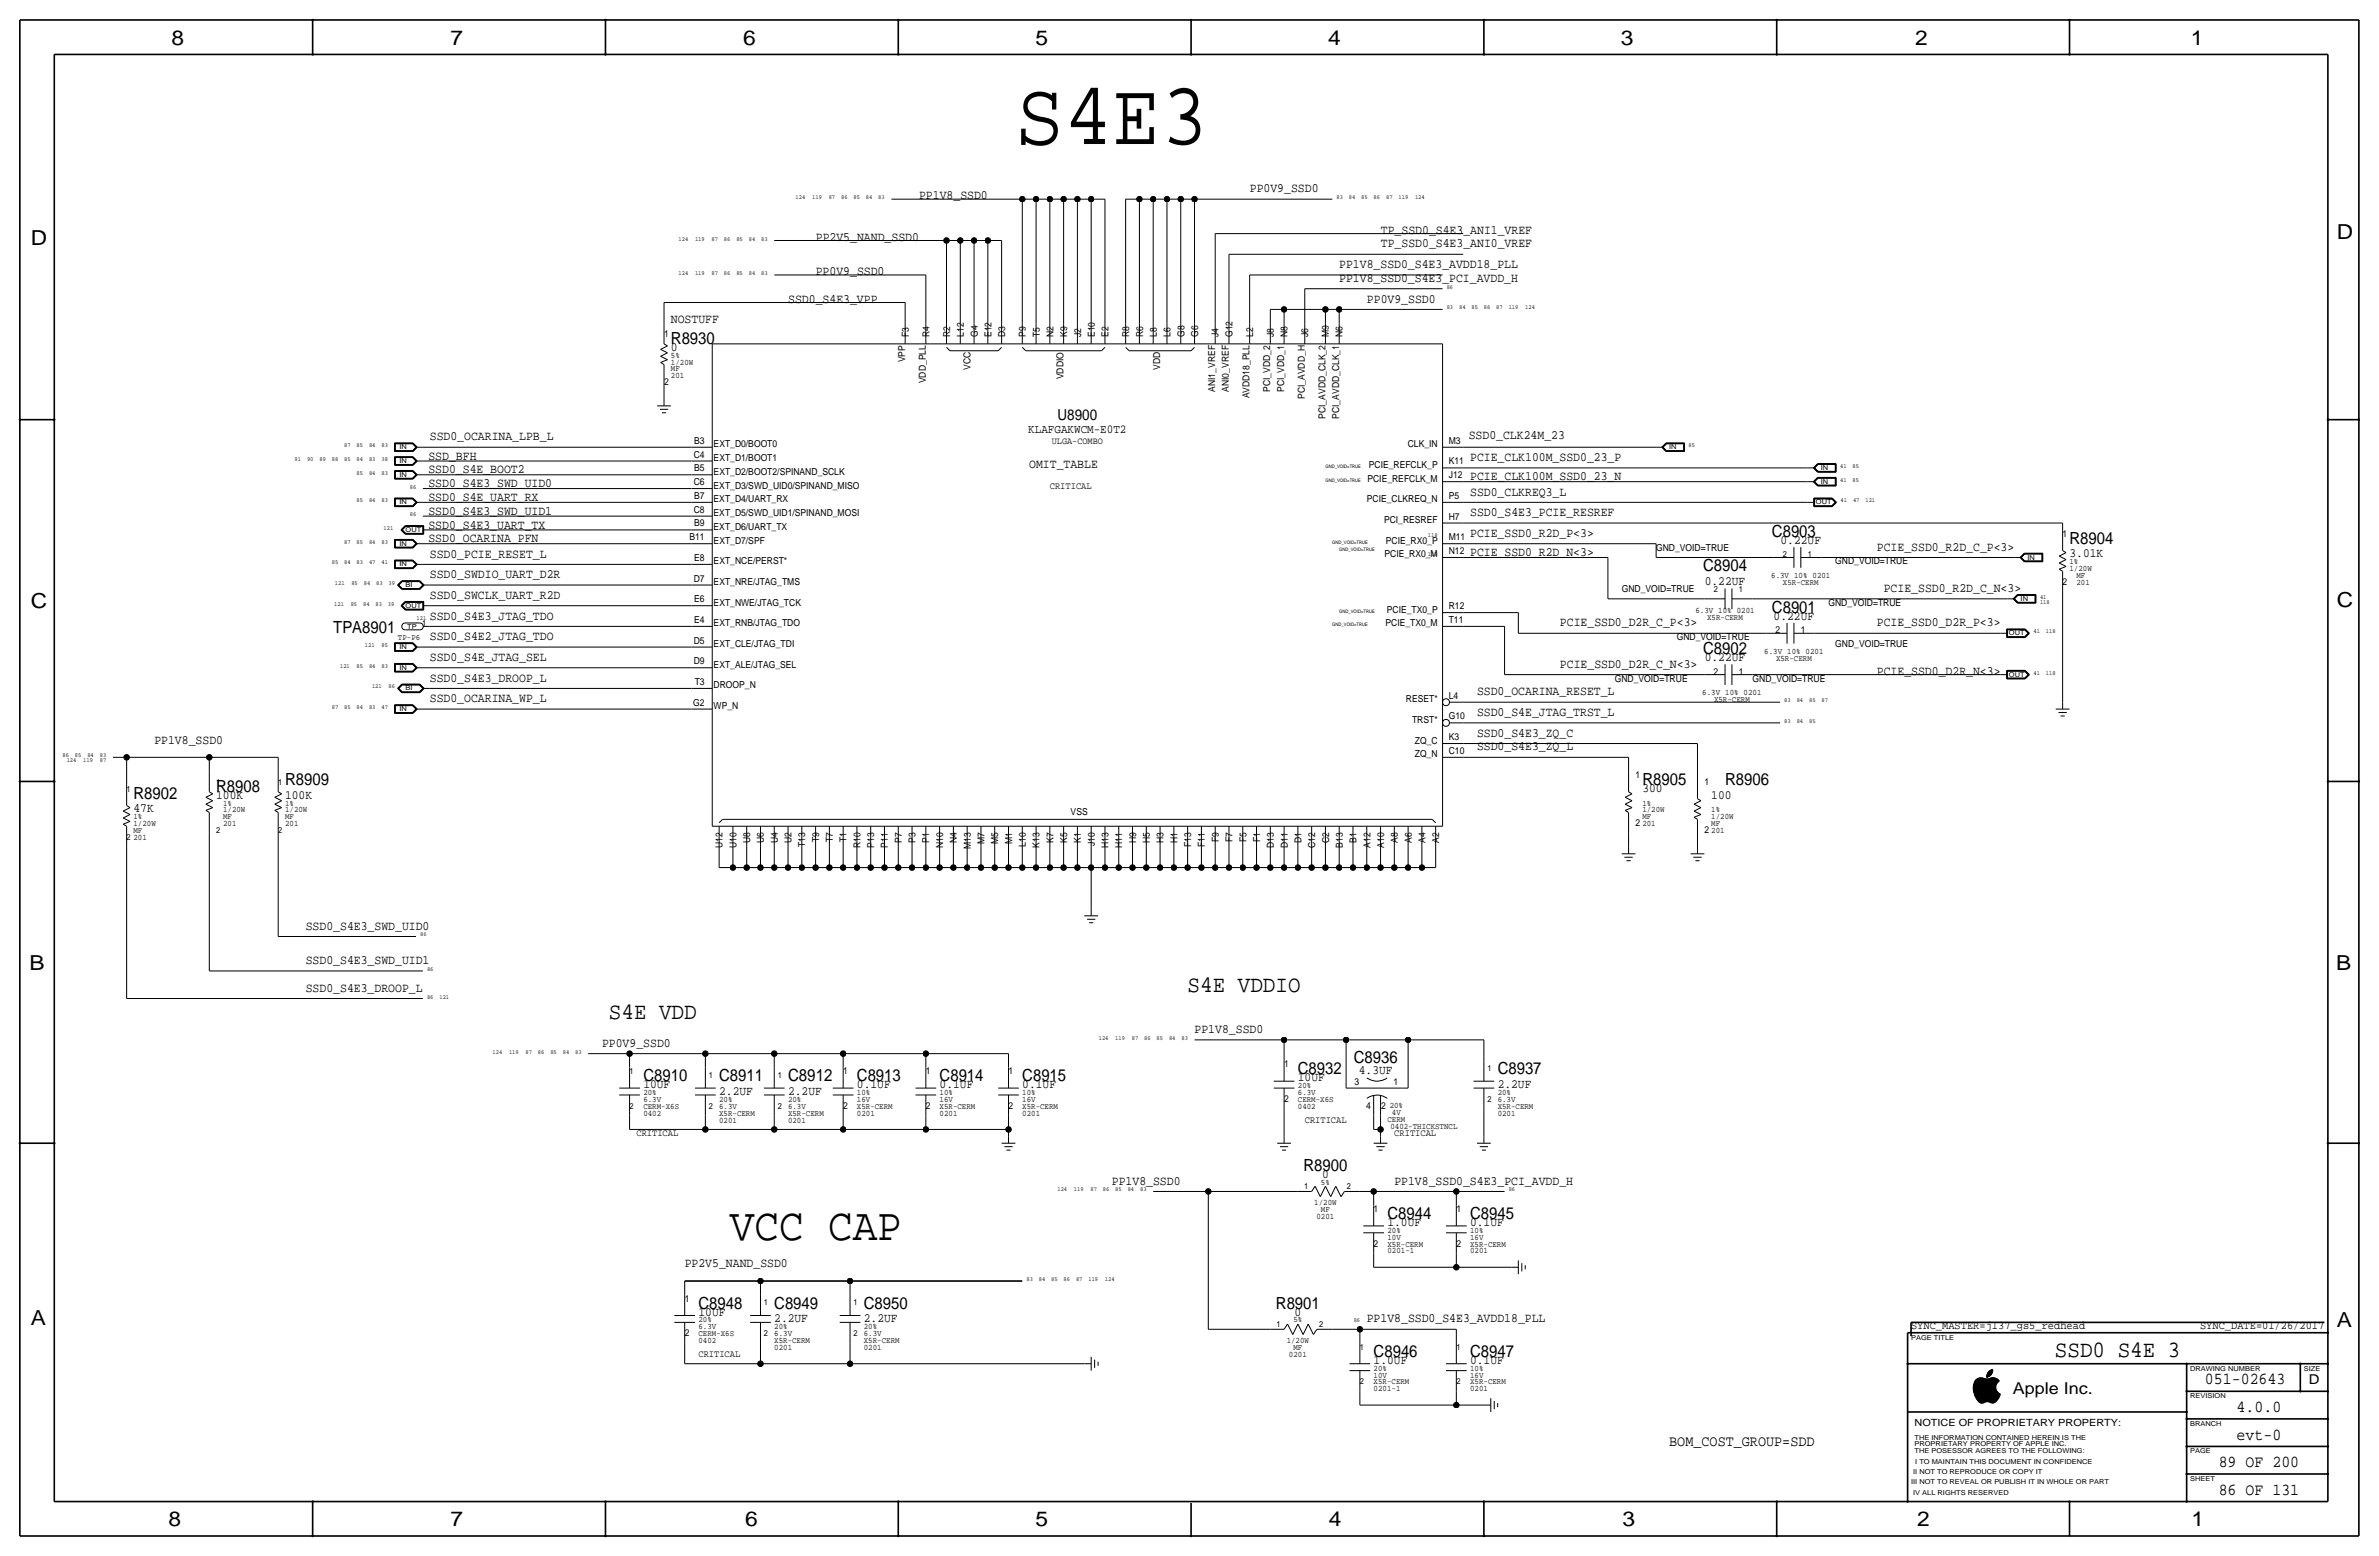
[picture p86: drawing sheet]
<svg xmlns="http://www.w3.org/2000/svg" width="877mm" height="574mm" viewBox="0 0 877 574" stroke-linecap="round" stroke-linejoin="round" font-family="sans-serif">
<defs><g id="words">
<text font-size="33.3" x="374.3" y="53.1">S4E3</text>
<text font-size="16.9" x="269.1" y="456.9">VCC CAP</text>
<g font-size="8.6">
<text x="437.8" y="365.5">S4E VDDIO</text>
<text x="224.5" y="375.7">S4E VDD</text>
<text x="757.6" y="500.1">SSD0 S4E 3</text>
</g>
<g font-size="7.6">
<text x="63.2" y="16.5">8</text>
<text x="166.1" y="16.5">7</text>
<text x="274" y="16.5">6</text>
<text x="381.7" y="16.5">5</text>
<text x="489.7" y="16.5">4</text>
<text x="597.6" y="16.5">3</text>
<text x="706.1" y="16.5">2</text>
<text x="807.7" y="16.5">1</text>
<text x="861.5" y="88.1">D</text>
<text x="11.4" y="90.4">D</text>
<text x="11.4" y="224.3">C</text>
<text x="861.5" y="223.8">C</text>
<text x="10.8" y="357.6">B</text>
<text x="861.3" y="357.4">B</text>
<text x="11.3" y="488.4">A</text>
<text x="861.5" y="489.2">A</text>
<text x="62.2" y="562.6">8</text>
<text x="166" y="562.6">7</text>
<text x="274.8" y="562.6">6</text>
<text x="381.7" y="562.6">5</text>
<text x="489.9" y="562.6">4</text>
<text x="598.1" y="562.6">3</text>
<text x="706.8" y="562.6">2</text>
<text x="807.9" y="562.6">1</text>
</g>
<g font-size="6.2">
<text x="247.3" y="126.7">R8930</text>
<text x="653.3" y="197.9">C8903</text>
<text x="763" y="200.4">R8904</text>
<text x="627.9" y="210.6">C8904</text>
<text x="653.3" y="225.8">C8901</text>
<text x="122.9" y="233.4">TPA8901</text>
<text x="627.9" y="241">C8902</text>
<text x="79.7" y="291.8">R8908</text>
<text x="105.1" y="289.3">R8909</text>
<text x="605.5" y="289.3">R8905</text>
<text x="636" y="289.3">R8906</text>
<text x="49.2" y="294.4">R8902</text>
<text x="478.5" y="396">C8932</text>
<text x="499.1" y="391.9">C8936</text>
<text x="552.1" y="396">C8937</text>
<text x="237.2" y="398.5">C8910</text>
<text x="265.1" y="398.5">C8911</text>
<text x="290.5" y="398.5">C8912</text>
<text x="315.9" y="398.5">C8913</text>
<text x="346.4" y="398.5">C8914</text>
<text x="376.9" y="398.5">C8915</text>
<text x="480.5" y="431.5">R8900</text>
<text x="511.5" y="449.3">C8944</text>
<text x="542" y="449.3">C8945</text>
<text x="257.5" y="482.3">C8948</text>
<text x="285.4" y="482.3">C8949</text>
<text x="318.5" y="482.3">C8950</text>
<text x="470.4" y="482.3">R8901</text>
<text x="506.4" y="500.1">C8946</text>
<text x="542" y="500.1">C8947</text>
<text x="812.9" y="510.3">051-02643</text>
<text x="824.6" y="520.4">4.0.0</text>
<text x="824.6" y="530.6">evt-0</text>
<text x="818" y="540.8">89 OF 200</text>
<text x="818" y="550.9">86 OF 131</text>
</g>
<text font-size="6" x="742.1" y="513.9">Apple Inc.</text>
<g font-size="5.6">
<text x="389.9" y="154.7">U8900</text>
<text x="615.4" y="533.1">BOM_COST_GROUP=SDD</text>
</g>
<text font-size="5" x="851.2" y="510.3">D</text>
<g font-size="4.7">
<text x="460.8" y="70.9">PP0V9_SSD0</text>
<text x="338.8" y="73.4">PP1V8_SSD0</text>
<text x="300.8" y="88.7">PP2V5_NAND_SSD0</text>
<text x="509.1" y="86.1">TP_SSD0_S4E3_ANI1_VREF</text>
<text x="509.1" y="91.2">TP_SSD0_S4E3_ANI0_VREF</text>
<text x="300.7" y="101.4">PP0V9_SSD0</text>
<text x="493.7" y="98.8">PP1V8_SSD0_S4E3_AVDD18_PLL</text>
<text x="493.7" y="103.9">PP1V8_SSD0_S4E3_PCI_AVDD_H</text>
<text x="290.6" y="111.5">SSD0_S4E3_VPP</text>
<text x="503.9" y="111.5">PP0V9_SSD0</text>
<text x="247.3" y="119.1">NOSTUFF</text>
<text x="247.3" y="129.3">0</text>
<text x="541.5" y="161.8">SSD0_CLK24M_23</text>
<text x="158.5" y="162.3">SSD0_OCARINA_LPB_L</text>
<text x="157.9" y="169.4">SSD_BFH</text>
<text x="379.4" y="172.5">OMIT_TABLE</text>
<text x="542" y="169.9">PCIE_CLK100M_SSD0_23_P</text>
<text x="157.9" y="174.5">SSD0_S4E_BOOT2</text>
<text x="157.9" y="179.6">SSD0_S4E3_SWD_UID0</text>
<text x="542" y="177">PCIE_CLK100M_SSD0_23_N</text>
<text x="157.9" y="184.7">SSD0_S4E_UART_RX</text>
<text x="542" y="182.6">SSD0_CLKREQ3_L</text>
<text x="157.9" y="189.8">SSD0_S4E3_SWD_UID1</text>
<text x="542" y="190.3">SSD0_S4E3_PCIE_RESREF</text>
<text x="157.9" y="194.8">SSD0_S4E3_UART_TX</text>
<text x="542" y="197.9">PCIE_SSD0_R2D_P&lt;3&gt;</text>
<text x="157.9" y="199.9">SSD0_OCARINA_PFN</text>
<text x="656.4" y="200.4">0.22UF</text>
<text x="691.9" y="202.9">PCIE_SSD0_R2D_C_P&lt;3&gt;</text>
<text x="158.5" y="205.5">SSD0_PCIE_RESET_L</text>
<text x="542" y="205">PCIE_SSD0_R2D_N&lt;3&gt;</text>
<text x="763" y="205.5">3.01K</text>
<text x="158.5" y="213.1">SSD0_SWDIO_UART_D2R</text>
<text x="628.5" y="215.6">0.22UF</text>
<text x="158.5" y="220.7">SSD0_SWCLK_UART_R2D</text>
<text x="694.5" y="218.2">PCIE_SSD0_R2D_C_N&lt;3&gt;</text>
<text x="158.5" y="228.4">SSD0_S4E3_JTAG_TDO</text>
<text x="575.1" y="230.9">PCIE_SSD0_D2R_C_P&lt;3&gt;</text>
<text x="653.9" y="228.3">0.22UF</text>
<text x="691.9" y="230.9">PCIE_SSD0_D2R_P&lt;3&gt;</text>
<text x="158.5" y="236">SSD0_S4E2_JTAG_TDO</text>
<text x="158.5" y="243.6">SSD0_S4E_JTAG_SEL</text>
<text x="628.5" y="243.6">0.22UF</text>
<text x="158.5" y="251.2">SSD0_S4E3_DROOP_L</text>
<text x="575.1" y="246.1">PCIE_SSD0_D2R_C_N&lt;3&gt;</text>
<text x="691.9" y="248.7">PCIE_SSD0_D2R_N&lt;3&gt;</text>
<text x="544.5" y="256.3">SSD0_OCARINA_RESET_L</text>
<text x="158.5" y="258.8">SSD0_OCARINA_WP_L</text>
<text x="544.5" y="263.9">SSD0_S4E_JTAG_TRST_L</text>
<text x="56.9" y="274.1">PP1V8_SSD0</text>
<text x="544.5" y="271.5">SSD0_S4E3_ZQ_C</text>
<text x="544.5" y="276.6">SSD0_S4E3_ZQ_L</text>
<text x="605.5" y="291.8">300</text>
<text x="49.2" y="299.5">47K</text>
<text x="79.7" y="294.4">100K</text>
<text x="105.1" y="294.4">100K</text>
<text x="630.9" y="294.4">100</text>
<text x="112.7" y="342.6">SSD0_S4E3_SWD_UID0</text>
<text x="112.7" y="355.3">SSD0_S4E3_SWD_UID1</text>
<text x="112.7" y="365.5">SSD0_S4E3_DROOP_L</text>
<text x="440.4" y="380.8">PP1V8_SSD0</text>
<text x="221.9" y="385.8">PP0V9_SSD0</text>
<text x="501" y="395.7">4.3UF</text>
<text x="237.2" y="401.1">10UF</text>
<text x="315.9" y="401.1">0.1UF</text>
<text x="346.4" y="401.1">0.1UF</text>
<text x="376.9" y="401.1">0.1UF</text>
<text x="478.5" y="398.5">10UF</text>
<text x="552.1" y="401.1">2.2UF</text>
<text x="265.1" y="403.6">2.2UF</text>
<text x="290.5" y="403.6">2.2UF</text>
<text x="409.9" y="436.6">PP1V8_SSD0</text>
<text x="487.4" y="434.1">0</text>
<text x="514" y="436.6">PP1V8_SSD0_S4E3_PCI_AVDD_H</text>
<text x="511.5" y="451.9">1.0UF</text>
<text x="542" y="451.9">0.1UF</text>
<text x="252.4" y="467.1">PP2V5_NAND_SSD0</text>
<text x="257.5" y="484.9">10UF</text>
<text x="477.2" y="484.9">0</text>
<text x="285.4" y="487.4">2.2UF</text>
<text x="318.5" y="487.4">2.2UF</text>
<text x="503.9" y="487.4">PP1V8_SSD0_S4E3_AVDD18_PLL</text>
<text x="506.4" y="502.7">1.0UF</text>
<text x="542" y="502.7">0.1UF</text>
</g>
<text font-size="4.5" x="379.1" y="159.8">KLAFGAKWCM-E0T2</text>
<g font-size="4.3">
<text x="704.5" y="490">SYNC_MASTER=j137_gs5_redhead</text>
<text x="811.1" y="490">SYNC_DATE=01/26/2017</text>
</g>
<text font-size="3.7" x="705.8" y="525.5">NOTICE OF PROPRIETARY PROPERTY:</text>
<g font-size="3.6">
<text x="387" y="180.1">CRITICAL</text>
<text x="481" y="413.8">CRITICAL</text>
<text x="234.6" y="418.8">CRITICAL</text>
<text x="514" y="418.8">CRITICAL</text>
<text x="257.5" y="500.1">CRITICAL</text>
</g>
<g font-size="3.5">
<text x="244.8" y="124.2">1</text>
<text x="335" y="124.2" transform="rotate(-90 335 124.2)">F3</text>
<text x="342.7" y="124.2" transform="rotate(-90 342.7 124.2)">R4</text>
<text x="350.3" y="124.2" transform="rotate(-90 350.3 124.2)">R2</text>
<text x="355.4" y="124.2" transform="rotate(-90 355.4 124.2)">L12</text>
<text x="360.5" y="124.2" transform="rotate(-90 360.5 124.2)">G4</text>
<text x="365.5" y="124.2" transform="rotate(-90 365.5 124.2)">E12</text>
<text x="370.6" y="124.2" transform="rotate(-90 370.6 124.2)">D3</text>
<text x="378.2" y="124.2" transform="rotate(-90 378.2 124.2)">P9</text>
<text x="383.3" y="124.2" transform="rotate(-90 383.3 124.2)">T5</text>
<text x="388.4" y="124.2" transform="rotate(-90 388.4 124.2)">N2</text>
<text x="393.5" y="124.2" transform="rotate(-90 393.5 124.2)">K9</text>
<text x="398.6" y="124.2" transform="rotate(-90 398.6 124.2)">J2</text>
<text x="403.6" y="124.2" transform="rotate(-90 403.6 124.2)">E10</text>
<text x="408.7" y="124.2" transform="rotate(-90 408.7 124.2)">E2</text>
<text x="416.3" y="124.2" transform="rotate(-90 416.3 124.2)">R8</text>
<text x="421.4" y="124.2" transform="rotate(-90 421.4 124.2)">R6</text>
<text x="426.5" y="124.2" transform="rotate(-90 426.5 124.2)">L8</text>
<text x="431.6" y="124.2" transform="rotate(-90 431.6 124.2)">L6</text>
<text x="436.7" y="124.2" transform="rotate(-90 436.7 124.2)">G8</text>
<text x="441.7" y="124.2" transform="rotate(-90 441.7 124.2)">G6</text>
<text x="449.3" y="124.2" transform="rotate(-90 449.3 124.2)">J4</text>
<text x="454.4" y="124.2" transform="rotate(-90 454.4 124.2)">G12</text>
<text x="462" y="124.2" transform="rotate(-90 462 124.2)">L2</text>
<text x="469.6" y="124.2" transform="rotate(-90 469.6 124.2)">J8</text>
<text x="474.7" y="124.2" transform="rotate(-90 474.7 124.2)">N8</text>
<text x="482.3" y="124.2" transform="rotate(-90 482.3 124.2)">J6</text>
<text x="489.9" y="124.2" transform="rotate(-90 489.9 124.2)">M9</text>
<text x="495" y="124.2" transform="rotate(-90 495 124.2)">N6</text>
<text x="333.7" y="133.6" transform="rotate(-90 333.7 133.6)">VPP</text>
<text x="357.8" y="136.4" transform="rotate(-90 357.8 136.4)">VCC</text>
<text x="427.7" y="136.4" transform="rotate(-90 427.7 136.4)">VDD</text>
<text x="244.8" y="142">2</text>
<text x="341.3" y="141.3" transform="rotate(-90 341.3 141.3)">VDD_PLL</text>
<text x="392.1" y="139.8" transform="rotate(-90 392.1 139.8)">VDDIO</text>
<text x="448" y="144.4" transform="rotate(-90 448 144.4)">ANI1_VREF</text>
<text x="453.1" y="144.4" transform="rotate(-90 453.1 144.4)">ANI0_VREF</text>
<text x="460.7" y="146.9" transform="rotate(-90 460.7 146.9)">AVDD18_PLL</text>
<text x="468.3" y="144.4" transform="rotate(-90 468.3 144.4)">PCI_VDD_2</text>
<text x="473.4" y="144.4" transform="rotate(-90 473.4 144.4)">PCI_VDD_1</text>
<text x="481" y="147" transform="rotate(-90 481 147)">PCI_AVDD_H</text>
<text x="488.6" y="154.4" transform="rotate(-90 488.6 154.4)">PCI_AVDD_CLK_2</text>
<text x="493.7" y="154.4" transform="rotate(-90 493.7 154.4)">PCI_AVDD_CLK_1</text>
<text x="255.9" y="163.6">B3</text>
<text x="263.1" y="164.8">EXT_D0/BOOT0</text>
<text x="387.8" y="163.6">ULGA-COMBO</text>
<text x="519" y="164.8">CLK_IN</text>
<text x="534.1" y="163.6">M3</text>
<text x="255.8" y="168.7">C4</text>
<text x="255.9" y="173.7">B5</text>
<text x="263.1" y="169.9">EXT_D1/BOOT1</text>
<text x="504.7" y="172.5">PCIE_REFCLK_P</text>
<text x="534.1" y="171.2">K11</text>
<text x="255.8" y="178.8">C6</text>
<text x="263.1" y="175">EXT_D2/BOOT2/SPINAND_SCLK</text>
<text x="504.1" y="177.5">PCIE_REFCLK_M</text>
<text x="534.1" y="176.3">J12</text>
<text x="255.9" y="183.9">B7</text>
<text x="263.1" y="180.1">EXT_D3/SWD_UID0/SPINAND_MISO</text>
<text x="263.1" y="185.2">EXT_D4/UART_RX</text>
<text x="504" y="185.2">PCIE_CLKREQ_N</text>
<text x="534.1" y="183.9">P5</text>
<text x="255.8" y="189">C8</text>
<text x="263.1" y="190.2">EXT_D5/SWD_UID1/SPINAND_MOSI</text>
<text x="534.1" y="191.5">H7</text>
<text x="255.9" y="194.1">B9</text>
<text x="263.1" y="195.3">EXT_D6/UART_TX</text>
<text x="510.3" y="192.8">PCI_RESREF</text>
<text x="760.4" y="197.9">1</text>
<text x="254.2" y="199.1">B11</text>
<text x="263.1" y="200.4">EXT_D7/SPF</text>
<text x="511" y="200.4">PCIE_RX0_P</text>
<text x="534.1" y="199.1">M11</text>
<text x="610.6" y="202.9">GND_VOID=TRUE</text>
<text x="255.9" y="206.8">E8</text>
<text x="263.1" y="208">EXT_NCE/PERST*</text>
<text x="510.4" y="205.5">PCIE_RX0_M</text>
<text x="534.1" y="204.2">N12</text>
<text x="676.6" y="208">GND_VOID=TRUE</text>
<text x="255.8" y="214.4">D7</text>
<text x="263.1" y="215.6">EXT_NRE/JTAG_TMS</text>
<text x="760.4" y="215.6">2</text>
<text x="255.9" y="222">E6</text>
<text x="597.9" y="218.2">GND_VOID=TRUE</text>
<text x="263.1" y="223.3">EXT_NWE/JTAG_TCK</text>
<text x="511.3" y="225.8">PCIE_TX0_P</text>
<text x="534.1" y="224.5">R12</text>
<text x="674.1" y="223.3">GND_VOID=TRUE</text>
<text x="255.9" y="229.6">E4</text>
<text x="263.1" y="230.9">EXT_RNB/JTAG_TDO</text>
<text x="510.8" y="230.9">PCIE_TX0_M</text>
<text x="534.1" y="229.6">T11</text>
<text x="654.5" y="233.4">2</text>
<text x="663.9" y="233.4">1</text>
<text x="255.8" y="237.2">D5</text>
<text x="263.1" y="238.5">EXT_CLE/JTAG_TDI</text>
<text x="618.2" y="236">GND_VOID=TRUE</text>
<text x="676.6" y="238.5">GND_VOID=TRUE</text>
<text x="255.8" y="244.8">D9</text>
<text x="263.1" y="246.1">EXT_ALE/JTAG_SEL</text>
<text x="595.3" y="251.2">GND_VOID=TRUE</text>
<text x="631.7" y="248.7">2</text>
<text x="641" y="248.7">1</text>
<text x="646.1" y="251.2">GND_VOID=TRUE</text>
<text x="256.1" y="252.5">T3</text>
<text x="263.1" y="253.7">DROOP_N</text>
<text x="534.1" y="257.6">L4</text>
<text x="255.6" y="260.1">G2</text>
<text x="263.1" y="261.4">WP_N</text>
<text x="518.3" y="258.8">RESET*</text>
<text x="520.6" y="266.4">TRST*</text>
<text x="534.1" y="265.2">G10</text>
<text x="521.6" y="274.1">ZQ_C</text>
<text x="534.1" y="272.8">K3</text>
<text x="521.6" y="279.1">ZQ_N</text>
<text x="534.1" y="277.9">C10</text>
<text x="602.9" y="286.8">1</text>
<text x="628.3" y="289.3">1</text>
<text x="394.7" y="300.2">VSS</text>
<text x="602.9" y="304.5">2</text>
<text x="276.6" y="310.9" transform="rotate(-90 276.6 310.9)">U8</text>
<text x="281.6" y="310.9" transform="rotate(-90 281.6 310.9)">U6</text>
<text x="286.7" y="310.9" transform="rotate(-90 286.7 310.9)">U4</text>
<text x="291.8" y="310.9" transform="rotate(-90 291.8 310.9)">U2</text>
<text x="302" y="310.5" transform="rotate(-90 302 310.5)">T9</text>
<text x="307" y="310.5" transform="rotate(-90 307 310.5)">T7</text>
<text x="312.1" y="310.5" transform="rotate(-90 312.1 310.5)">T1</text>
<text x="332.5" y="310.7" transform="rotate(-90 332.5 310.7)">P7</text>
<text x="337.5" y="310.7" transform="rotate(-90 337.5 310.7)">P3</text>
<text x="342.6" y="310.7" transform="rotate(-90 342.6 310.7)">P1</text>
<text x="352.8" y="310.9" transform="rotate(-90 352.8 310.9)">N4</text>
<text x="362.9" y="311.2" transform="rotate(-90 362.9 311.2)">M7</text>
<text x="368" y="311.2" transform="rotate(-90 368 311.2)">M5</text>
<text x="373.1" y="311.2" transform="rotate(-90 373.1 311.2)">M1</text>
<text x="388.3" y="310.7" transform="rotate(-90 388.3 310.7)">K7</text>
<text x="393.4" y="310.7" transform="rotate(-90 393.4 310.7)">K5</text>
<text x="398.5" y="310.7" transform="rotate(-90 398.5 310.7)">K1</text>
<text x="403.6" y="311.9" transform="rotate(-90 403.6 311.9)">J10</text>
<text x="418.8" y="310.9" transform="rotate(-90 418.8 310.9)">H9</text>
<text x="423.9" y="310.9" transform="rotate(-90 423.9 310.9)">H5</text>
<text x="429" y="310.9" transform="rotate(-90 429 310.9)">H3</text>
<text x="434.1" y="310.9" transform="rotate(-90 434.1 310.9)">H1</text>
<text x="449.3" y="310.5" transform="rotate(-90 449.3 310.5)">F9</text>
<text x="454.4" y="310.5" transform="rotate(-90 454.4 310.5)">F7</text>
<text x="459.5" y="310.5" transform="rotate(-90 459.5 310.5)">F5</text>
<text x="464.6" y="310.5" transform="rotate(-90 464.6 310.5)">F1</text>
<text x="479.8" y="310.9" transform="rotate(-90 479.8 310.9)">D1</text>
<text x="490" y="310.9" transform="rotate(-90 490 310.9)">C2</text>
<text x="500.1" y="310.7" transform="rotate(-90 500.1 310.7)">B1</text>
<text x="515.4" y="310.7" transform="rotate(-90 515.4 310.7)">A8</text>
<text x="520.5" y="310.7" transform="rotate(-90 520.5 310.7)">A6</text>
<text x="525.5" y="310.7" transform="rotate(-90 525.5 310.7)">A4</text>
<text x="530.6" y="310.7" transform="rotate(-90 530.6 310.7)">A2</text>
<text x="628.3" y="307.1">2</text>
<text x="266.4" y="312.6" transform="rotate(-90 266.4 312.6)">U12</text>
<text x="271.5" y="312.6" transform="rotate(-90 271.5 312.6)">U10</text>
<text x="296.9" y="312.3" transform="rotate(-90 296.9 312.3)">T13</text>
<text x="317.2" y="312.6" transform="rotate(-90 317.2 312.6)">R10</text>
<text x="322.3" y="312.4" transform="rotate(-90 322.3 312.4)">P13</text>
<text x="327.4" y="312.4" transform="rotate(-90 327.4 312.4)">P11</text>
<text x="347.7" y="312.6" transform="rotate(-90 347.7 312.6)">N10</text>
<text x="357.9" y="313" transform="rotate(-90 357.9 313)">M13</text>
<text x="378.2" y="312.1" transform="rotate(-90 378.2 312.1)">L10</text>
<text x="383.3" y="312.4" transform="rotate(-90 383.3 312.4)">K13</text>
<text x="408.7" y="312.6" transform="rotate(-90 408.7 312.6)">H13</text>
<text x="413.8" y="312.6" transform="rotate(-90 413.8 312.6)">H11</text>
<text x="439.2" y="312.3" transform="rotate(-90 439.2 312.3)">F13</text>
<text x="444.2" y="312.3" transform="rotate(-90 444.2 312.3)">F11</text>
<text x="469.6" y="312.6" transform="rotate(-90 469.6 312.6)">D13</text>
<text x="474.7" y="312.6" transform="rotate(-90 474.7 312.6)">D11</text>
<text x="484.9" y="312.6" transform="rotate(-90 484.9 312.6)">C12</text>
<text x="495.1" y="312.4" transform="rotate(-90 495.1 312.4)">B13</text>
<text x="505.2" y="312.4" transform="rotate(-90 505.2 312.4)">A12</text>
<text x="510.3" y="312.4" transform="rotate(-90 510.3 312.4)">A10</text>
<text x="310.8" y="396">1</text>
<text x="341.3" y="396">1</text>
<text x="371.8" y="396">1</text>
<text x="473.4" y="393.4">1</text>
<text x="499.3" y="399.8">3</text>
<text x="513.8" y="399.8">1</text>
<text x="473.4" y="406.1">2</text>
<text x="310.8" y="408.7">2</text>
<text x="341.3" y="408.7">2</text>
<text x="371.8" y="408.7">2</text>
<text x="503.7" y="408.9">4</text>
<text x="509.2" y="408.9">2</text>
<text x="506.4" y="446.8">1</text>
<text x="536.9" y="446.8">1</text>
<text x="506.4" y="459.5">2</text>
<text x="536.9" y="459.5">2</text>
<text x="252.4" y="479.8">1</text>
<text x="252.4" y="492.5">2</text>
</g>
<g font-size="3.1">
<text x="247.3" y="131.8">5%</text>
<text x="247.3" y="134.4">1/20W</text>
<text x="247.3" y="136.9">MF</text>
<text x="247.3" y="139.4">201</text>
<text x="657.3" y="205.5">2</text>
<text x="666.4" y="205.5">1</text>
<text x="763" y="208">1%</text>
<text x="653" y="213.1">6.3V 10% 0201</text>
<text x="657.3" y="215.6">X5R-CERM</text>
<text x="763" y="210.6">1/20W</text>
<text x="765.5" y="215.6">201</text>
<text x="765.5" y="213.1">MF</text>
<text x="631.9" y="218.2">2</text>
<text x="641" y="218.2">1</text>
<text x="625" y="225.8">6.3V 10% 0201</text>
<text x="155.7" y="230.6">1</text>
<text x="629.4" y="228.3">X5R-CERM</text>
<text x="146.7" y="236">TP-P6</text>
<text x="650.4" y="241">6.3V 10% 0201</text>
<text x="654.8" y="243.6">X5R-CERM</text>
<text x="627.6" y="256.3">6.3V 10% 0201</text>
<text x="631.9" y="258.8">X5R-CERM</text>
<text x="46.7" y="291.8">1</text>
<text x="79.7" y="289.3">1</text>
<text x="102.6" y="289.3">1</text>
<text x="82.2" y="299.5">1/20W</text>
<text x="82.2" y="296.9">1%</text>
<text x="105.1" y="299.5">1/20W</text>
<text x="105.1" y="296.9">1%</text>
<text x="605.5" y="299.5">1/20W</text>
<text x="605.5" y="296.9">1%</text>
<text x="630.9" y="299.5">1%</text>
<text x="49.2" y="304.5">1/20W</text>
<text x="49.2" y="302">1%</text>
<text x="82.2" y="304.5">201</text>
<text x="82.2" y="302">MF</text>
<text x="105.1" y="304.5">201</text>
<text x="105.1" y="302">MF</text>
<text x="605.5" y="304.5">201</text>
<text x="605.5" y="302">MF</text>
<text x="630.9" y="302">1/20W</text>
<text x="630.9" y="304.5">MF</text>
<text x="46.7" y="309.6">2</text>
<text x="49.2" y="309.6">201</text>
<text x="49.2" y="307.1">MF</text>
<text x="79.7" y="307.1">2</text>
<text x="102.6" y="307.1">2</text>
<text x="630.9" y="307.1">201</text>
<text x="232.1" y="396">1</text>
<text x="548.3" y="394.7">1</text>
<text x="261.3" y="397.3">1</text>
<text x="286.7" y="397.3">1</text>
<text x="478.5" y="401.1">20%</text>
<text x="237.2" y="406.1">6.3V</text>
<text x="237.2" y="403.6">20%</text>
<text x="265.1" y="406.1">20%</text>
<text x="290.5" y="406.1">20%</text>
<text x="315.9" y="406.1">16V</text>
<text x="315.9" y="403.6">10%</text>
<text x="346.4" y="406.1">16V</text>
<text x="346.4" y="403.6">10%</text>
<text x="376.9" y="403.6">10%</text>
<text x="376.9" y="406.1">16V</text>
<text x="478.5" y="406.1">CERM-X6S</text>
<text x="478.5" y="403.6">6.3V</text>
<text x="548.3" y="406.1">2</text>
<text x="552.1" y="406.1">6.3V</text>
<text x="552.1" y="403.6">20%</text>
<text x="232.1" y="408.7">2</text>
<text x="237.2" y="408.7">CERM-X6S</text>
<text x="237.2" y="411.2">0402</text>
<text x="261.3" y="408.7">2</text>
<text x="265.1" y="413.8">0201</text>
<text x="265.1" y="408.7">6.3V</text>
<text x="265.1" y="411.2">X5R-CERM</text>
<text x="286.7" y="408.7">2</text>
<text x="290.5" y="411.2">X5R-CERM</text>
<text x="290.5" y="413.8">0201</text>
<text x="290.5" y="408.7">6.3V</text>
<text x="315.9" y="411.2">0201</text>
<text x="315.9" y="408.7">X5R-CERM</text>
<text x="346.4" y="408.7">X5R-CERM</text>
<text x="346.4" y="411.2">0201</text>
<text x="376.9" y="408.7">X5R-CERM</text>
<text x="376.9" y="411.2">0201</text>
<text x="478.5" y="408.7">0402</text>
<text x="511.5" y="413.5">CERM</text>
<text x="512.3" y="408.4">20%</text>
<text x="513.2" y="411">4V</text>
<text x="552.1" y="411.2">0201</text>
<text x="552.1" y="408.7">X5R-CERM</text>
<text x="512.6" y="416.1">0402-THICKSTNCL</text>
<text x="487" y="436.6">5%</text>
<text x="480.8" y="438.4">1</text>
<text x="496.5" y="438.4">2</text>
<text x="484.5" y="444.2">1/20W</text>
<text x="485.3" y="449.3">0201</text>
<text x="487" y="446.8">MF</text>
<text x="511.5" y="454.4">20%</text>
<text x="542" y="454.4">10%</text>
<text x="511.5" y="459.5">X5R-CERM</text>
<text x="511.5" y="456.9">10V</text>
<text x="542" y="459.5">X5R-CERM</text>
<text x="542" y="456.9">16V</text>
<text x="511.5" y="462">0201-1</text>
<text x="542" y="462">0201</text>
<text x="281.6" y="481.1">1</text>
<text x="314.7" y="481.1">1</text>
<text x="257.5" y="490">6.3V</text>
<text x="257.5" y="487.4">20%</text>
<text x="285.4" y="490">20%</text>
<text x="318.5" y="490">20%</text>
<text x="470.6" y="489.2">1</text>
<text x="476.8" y="487.4">5%</text>
<text x="486.4" y="489.2">2</text>
<text x="257.5" y="495">0402</text>
<text x="257.5" y="492.5">CERM-X6S</text>
<text x="281.6" y="492.5">2</text>
<text x="285.4" y="495">X5R-CERM</text>
<text x="285.4" y="497.6">0201</text>
<text x="285.4" y="492.5">6.3V</text>
<text x="314.7" y="492.5">2</text>
<text x="318.5" y="495">X5R-CERM</text>
<text x="318.5" y="497.6">0201</text>
<text x="318.5" y="492.5">6.3V</text>
<text x="474.4" y="495">1/20W</text>
<text x="476.8" y="497.6">MF</text>
<text x="501.3" y="497.6">1</text>
<text x="536.9" y="497.6">1</text>
<text x="475.2" y="500.1">0201</text>
<text x="506.4" y="505.2">20%</text>
<text x="506.4" y="507.7">10V</text>
<text x="542" y="507.7">16V</text>
<text x="542" y="505.2">10%</text>
<text x="501.3" y="510.3">2</text>
<text x="506.4" y="510.3">X5R-CERM</text>
<text x="506.4" y="512.8">0201-1</text>
<text x="536.9" y="510.3">2</text>
<text x="542" y="510.3">X5R-CERM</text>
<text x="542" y="512.8">0201</text>
</g>
<g font-size="2.5">
<text x="147.3" y="165.6">IN</text>
<text x="615.4" y="165.6">IN</text>
<text x="147.3" y="170.7">IN</text>
<text x="671.3" y="173.2">IN</text>
<text x="147.3" y="175.8">IN</text>
<text x="671.3" y="178.3">IN</text>
<text x="147.3" y="185.9">IN</text>
<text x="669.5" y="185.9">OUT</text>
<text x="149.6" y="196.1">OUT</text>
<text x="147.3" y="201.2">IN</text>
<text x="147.3" y="208.8">IN</text>
<text x="747.5" y="206.2">IN</text>
<text x="149.6" y="216.4">BI</text>
<text x="744.9" y="221.5">IN</text>
<text x="149.6" y="224">OUT</text>
<text x="150.1" y="231.9">TP</text>
<text x="147.3" y="239.3">IN</text>
<text x="740.6" y="234.2">OUT</text>
<text x="147.3" y="246.9">IN</text>
<text x="740.6" y="249.4">OUT</text>
<text x="149.6" y="254.5">BI</text>
<text x="147.3" y="262.1">IN</text>
<text x="704.5" y="493.8">PAGE TITLE</text>
<text x="807.4" y="505.2">DRAWING NUMBER</text>
<text x="849.3" y="505.2">SIZE</text>
<text x="807.4" y="515.4">REVISION</text>
<text x="807.4" y="525.5">BRANCH</text>
<text x="705.8" y="533.1">PROPRIETARY PROPERTY OF APPLE INC.</text>
<text x="705.8" y="530.6">THE INFORMATION CONTAINED HEREIN IS THE</text>
<text x="705.8" y="535.7">THE POSESSOR AGREES TO THE FOLLOWING:</text>
<text x="706.1" y="539.5">I TO MAINTAIN THIS DOCUMENT IN CONFIDENCE</text>
<text x="807.4" y="535.7">PAGE</text>
<text x="705.3" y="543.3">II NOT TO REPRODUCE OR COPY IT</text>
<text x="807.4" y="545.8">SHEET</text>
<text x="704.5" y="547.1">III NOT TO REVEAL OR PUBLISH IT IN WHOLE OR PART</text>
<text x="705.3" y="550.9">IV ALL RIGHTS RESERVED</text>
</g>
<g font-size="2.3">
<text x="293.3" y="73.4">124</text>
<text x="299.4" y="73.4">119</text>
<text x="305.5" y="73.4">87</text>
<text x="310.1" y="73.4">86</text>
<text x="314.7" y="73.4">85</text>
<text x="319.2" y="73.4">84</text>
<text x="323.8" y="73.4">83</text>
<text x="492.7" y="73.4">83</text>
<text x="497.3" y="73.4">84</text>
<text x="501.9" y="73.4">85</text>
<text x="506.4" y="73.4">86</text>
<text x="511" y="73.4">87</text>
<text x="515.6" y="73.4">119</text>
<text x="521.7" y="73.4">124</text>
<text x="250.1" y="88.6">124</text>
<text x="256.2" y="88.6">119</text>
<text x="262.3" y="88.6">87</text>
<text x="266.9" y="88.6">86</text>
<text x="271.5" y="88.6">85</text>
<text x="276" y="88.6">84</text>
<text x="280.6" y="88.6">83</text>
<text x="250.1" y="101.3">124</text>
<text x="256.2" y="101.3">119</text>
<text x="262.3" y="101.3">87</text>
<text x="266.9" y="101.3">86</text>
<text x="271.5" y="101.3">85</text>
<text x="276" y="101.3">84</text>
<text x="280.6" y="101.3">83</text>
<text x="533.3" y="106.4">86</text>
<text x="533.3" y="114">83</text>
<text x="537.9" y="114">84</text>
<text x="542.5" y="114">85</text>
<text x="547.1" y="114">86</text>
<text x="551.6" y="114">87</text>
<text x="556.2" y="114">119</text>
<text x="562.3" y="114">124</text>
<text x="126.9" y="164.8">87</text>
<text x="131.5" y="164.8">85</text>
<text x="136.1" y="164.8">84</text>
<text x="140.6" y="164.8">83</text>
<text x="622.6" y="164.8">85</text>
<text x="108.6" y="169.9">91</text>
<text x="113.2" y="169.9">90</text>
<text x="117.8" y="169.9">89</text>
<text x="122.3" y="169.9">88</text>
<text x="126.9" y="169.9">85</text>
<text x="131.5" y="169.9">84</text>
<text x="136.1" y="169.9">83</text>
<text x="140.6" y="169.9">38</text>
<text x="678.4" y="172.5">41</text>
<text x="683" y="172.5">85</text>
<text x="131.5" y="175">85</text>
<text x="136.1" y="175">84</text>
<text x="140.6" y="175">83</text>
<text x="678.4" y="177.5">41</text>
<text x="683" y="177.5">85</text>
<text x="131.5" y="185.2">85</text>
<text x="136" y="185.2">84</text>
<text x="140.6" y="185.2">83</text>
<text x="151.1" y="180.1">86</text>
<text x="678.6" y="185.2">41</text>
<text x="683.2" y="185.2">47</text>
<text x="687.7" y="185.2">121</text>
<text x="151.1" y="190.2">86</text>
<text x="141.4" y="195.3">121</text>
<text x="526.4" y="197.9">118</text>
<text x="126.9" y="200.4">87</text>
<text x="131.5" y="200.4">85</text>
<text x="136" y="200.4">84</text>
<text x="140.6" y="200.4">83</text>
<text x="122.3" y="208">85</text>
<text x="126.9" y="208">84</text>
<text x="131.5" y="208">83</text>
<text x="136" y="208">47</text>
<text x="140.6" y="208">41</text>
<text x="526.4" y="205">118</text>
<text x="123.4" y="215.6">121</text>
<text x="129.5" y="215.6">85</text>
<text x="134.1" y="215.6">84</text>
<text x="138.7" y="215.6">83</text>
<text x="143.3" y="215.6">39</text>
<text x="752.1" y="220.7">41</text>
<text x="123.2" y="223.3">121</text>
<text x="129.3" y="223.3">85</text>
<text x="133.9" y="223.3">84</text>
<text x="138.4" y="223.3">83</text>
<text x="143" y="223.3">39</text>
<text x="752.1" y="222.6">118</text>
<text x="153.6" y="228.3">121</text>
<text x="749.7" y="233.4">41</text>
<text x="754.3" y="233.4">118</text>
<text x="134.5" y="238.5">121</text>
<text x="140.6" y="238.5">85</text>
<text x="125.4" y="246.1">121</text>
<text x="131.5" y="246.1">85</text>
<text x="136" y="246.1">84</text>
<text x="140.6" y="246.1">83</text>
<text x="749.7" y="248.7">41</text>
<text x="754.3" y="248.7">118</text>
<text x="137.2" y="253.7">121</text>
<text x="143.3" y="253.7">86</text>
<text x="122.3" y="261.4">87</text>
<text x="126.9" y="261.4">85</text>
<text x="131.5" y="261.4">84</text>
<text x="136" y="261.4">83</text>
<text x="140.6" y="261.4">47</text>
<text x="657.8" y="258.8">83</text>
<text x="662.4" y="258.8">84</text>
<text x="667" y="258.8">85</text>
<text x="671.5" y="258.8">87</text>
<text x="657.8" y="266.4">83</text>
<text x="662.4" y="266.4">84</text>
<text x="667" y="266.4">85</text>
<text x="23.1" y="279.1">86</text>
<text x="24.6" y="281">124</text>
<text x="27.6" y="279.1">85</text>
<text x="30.7" y="281">119</text>
<text x="32.2" y="279.1">84</text>
<text x="36.8" y="281">87</text>
<text x="36.8" y="279.1">83</text>
<text x="154.9" y="345.2">86</text>
<text x="157.4" y="357.9">86</text>
<text x="157.4" y="368">86</text>
<text x="162" y="368">121</text>
<text x="405.1" y="383.3">124</text>
<text x="411.2" y="383.3">119</text>
<text x="417.3" y="383.3">87</text>
<text x="421.8" y="383.3">86</text>
<text x="426.4" y="383.3">85</text>
<text x="431" y="383.3">84</text>
<text x="435.6" y="383.3">83</text>
<text x="181.6" y="388.4">124</text>
<text x="187.7" y="388.4">119</text>
<text x="193.8" y="388.4">87</text>
<text x="198.3" y="388.4">86</text>
<text x="202.9" y="388.4">85</text>
<text x="207.5" y="388.4">84</text>
<text x="212" y="388.4">83</text>
<text x="389.8" y="439.2">124</text>
<text x="395.9" y="439.2">119</text>
<text x="402" y="439.2">87</text>
<text x="406.6" y="439.2">86</text>
<text x="411.2" y="439.2">85</text>
<text x="415.7" y="439.2">84</text>
<text x="420.3" y="439.2">83</text>
<text x="556.2" y="439.2">86</text>
<text x="378.4" y="472.2">83</text>
<text x="383" y="472.2">84</text>
<text x="387.6" y="472.2">85</text>
<text x="392.1" y="472.2">86</text>
<text x="396.7" y="472.2">87</text>
<text x="401.3" y="472.2">119</text>
<text x="407.4" y="472.2">124</text>
<text x="499.1" y="487.4">86</text>
</g>
<g font-size="1.7">
<text x="488.6" y="172.5">GND_VOID=TRUE</text>
<text x="488.6" y="177.5">GND_VOID=TRUE</text>
<text x="491.2" y="200.4">GND_VOID=TRUE</text>
<text x="493.7" y="202.9">GND_VOID=TRUE</text>
<text x="493.7" y="225.8">GND_VOID=TRUE</text>
<text x="491.2" y="230.9">GND_VOID=TRUE</text>
</g>
</g></defs>
<g fill="none" stroke="#000" stroke-width=".37">
<path d="M328.6 73.4h48.3zM376.9 73.4h5.1zM376.9 73.4v45.7zM382 73.4h5zM382 73.4v45.7zM387 73.4h5.1zM387 73.4v45.7zM392.1 73.4h5.1zM392.1 73.4v45.7zM397.2 73.4h5.1zM397.2 73.4v45.7zM402.3 73.4h5.1z"/>
<path d="M402.3 73.4v45.7zM407.4 73.4v45.7zM415 73.4h5.1zM415 73.4v45.7zM420.1 73.4v45.7zM420.1 73.4h5zM425.1 73.4v45.7zM425.1 73.4h5.1zM430.2 73.4v45.7zM430.2 73.4h5.1zM435.3 73.4v45.7zM435.3 73.4h5.1z"/>
<path d="M440.4 73.4h50.8zM440.4 73.4v45.7zM285.4 88.6h63.5zM348.9 88.6h5.1zM348.9 88.6v30.5zM354 88.6h5.1zM354 88.6v30.5zM359.1 88.6h5.1zM359.1 88.6v30.5zM364.2 88.6v30.5zM364.2 88.6h5.1zM369.3 88.6v30.5z"/>
<path d="M448 86.1h91.4zM448 86.1v33zM453.1 93.7h86.3zM453.1 93.7v25.4zM244.8 111.5v7.6zM244.8 119.1v7.6zM244.8 111.5h88.9zM285.4 101.3h55.9zM333.7 111.5v7.6zM333.7 119.1v7.6zM341.3 101.3v17.8zM341.3 119.1v7.6z"/>
<path d="M348.9 119.1v7.6zM354 119.1v7.6zM359.1 119.1v7.6zM364.2 119.1v7.6zM369.3 119.1v7.6zM376.9 119.1v7.6zM382 119.1v7.6zM387 119.1v7.6zM392.1 119.1v7.6zM397.2 119.1v7.6zM402.3 119.1v7.6zM407.4 119.1v7.6z"/>
<path d="M415 119.1v7.6zM420.1 119.1v7.6zM425.1 119.1v7.6zM430.2 119.1v7.6zM435.3 119.1v7.6zM440.4 119.1v7.6zM448 119.1v7.6zM453.1 119.1v7.6zM460.7 101.3h71.1zM460.7 101.3v17.8zM460.7 119.1v7.6zM468.3 114h5.1z"/>
<path d="M468.3 114v5.1zM468.3 119.1v7.6zM473.4 114h15.2zM473.4 114v5.1zM473.4 119.1v7.6zM481 106.4h50.8zM481 106.4v12.7zM481 119.1v7.6zM488.6 114v5.1zM488.6 119.1v7.6zM488.6 114h5.1zM493.7 114h38.1z"/>
<path d="M493.7 114v5.1zM493.7 119.1v7.6zM243.5 133.6l1.3 .8zM243.5 131.3l2.6 1.3zM243.5 128.8l2.6 1.2zM243.5 133.6l2.6-1zM243.5 131.3l2.6-1.3zM243.5 128.8l2.6-1.3zM244.8 134.4v7.6zM244.8 126.7l1.3 .8zM262.6 126.7v177.8zM262.6 126.7h269.2z"/>
<path d="M348.9 128l1.3 1.3zM350.2 129.3h17.8zM369.3 128l-1.3 1.3zM376.9 128l1.3 1.3zM378.2 129.3h27.9zM407.4 128l-1.3 1.3zM415 128l1.3 1.3zM416.3 129.3h22.8zM440.4 128l-1.3 1.3zM531.8 126.7v177.8zM242.3 149.6h5zM243.3 150.9h3z"/>
<path d="M244 152.1h1.6zM244.8 142v5.1zM244.8 147.1v2.5zM145.4 173.4h6.8zM145.4 168.4h6.8zM145.4 163.3h6.8zM145.4 173.4v3.2zM145.4 176.6h6.8zM145.4 168.4v3.1zM145.4 171.5h6.8zM145.4 163.3v3.1zM145.4 166.4h6.8z"/>
<path d="M145.5 173.5v3zM145.5 176.5h6.7zM145.5 168.5v2.9zM145.5 171.4h6.7zM145.5 163.4v2.9zM145.5 166.3h6.7zM145.5 173.5h6.7zM145.5 168.5h6.7zM145.5 163.4h6.7zM145.6 173.6v2.8zM145.6 176.4h6.5zM145.6 168.6v2.7z"/>
<path d="M145.6 171.3h6.5zM145.6 163.5v2.7zM145.6 166.2h6.5zM145.6 173.6h6.5zM145.6 168.6h6.5zM145.6 163.5h6.5zM145.7 173.7h6.4zM145.7 173.7v2.6zM145.7 176.3h6.4zM145.7 168.7h6.4zM145.7 168.7v2.5zM145.7 171.2h6.4z"/>
<path d="M145.7 163.6h6.4zM145.7 163.6v2.5zM145.7 166.1h6.4zM152.1 176.3l1.3-1.3zM152.1 171.2l1.3-1.3zM152.1 166.1l1.3-1.3zM152.1 173.7l1.3 1.3zM152.1 168.7l1.3 1.2zM152.1 163.6l1.3 1.2zM152.1 176.4l1.4-1.4zM152.1 171.3l1.4-1.4zM152.1 166.2l1.4-1.4z"/>
<path d="M152.1 173.6l1.4 1.4zM152.1 168.6l1.4 1.3zM152.1 163.5l1.4 1.3zM152.2 173.5l1.5 1.5zM152.2 168.5l1.5 1.4zM152.2 163.4l1.5 1.4zM152.2 176.5l1.5-1.5zM152.2 171.4l1.5-1.5zM152.2 166.3l1.5-1.5zM152.2 176.6l1.6-1.6zM152.2 171.5l1.6-1.6zM152.2 166.4l1.6-1.6z"/>
<path d="M152.2 173.4l1.6 1.6zM152.2 168.4l1.6 1.5zM152.2 163.3l1.6 1.5zM153.4 175h2.5zM153.4 169.9h2.5zM153.4 164.8h2.5zM155.9 164.8h99.1zM155.9 169.9h99.1zM155.9 175h99.1zM255 175h7.6zM255 169.9h7.6zM255 164.8h7.6z"/>
<path d="M531.8 164.8h7.6zM531.8 177.5h7.6zM531.8 172.5h7.6zM539.4 164.8h71.2zM539.4 177.5h127zM539.4 172.5h127zM610.6 164.8h2.5zM612.6 164.8l1.6 1.6zM612.6 164.8l1.6-1.5zM612.8 164.8l1.5-1.4zM612.8 164.8l1.5 1.5zM613 164.8l1.3 1.4z"/>
<path d="M613.1 164.8l1.3 1.3zM613.1 164.8l1.3-1.2zM614.2 163.3h6.8zM614.2 166.4h6.8zM614.3 163.4h6.6zM614.3 166.3h6.6zM614.3 163.5h6.5zM614.3 166.2h6.5zM614.3 163.5l-1.3 1.3zM614.4 163.6h6.3zM614.4 166.1h6.3zM620.7 163.6v2.5z"/>
<path d="M620.8 163.5v2.7zM620.9 163.4v2.9zM621 163.3v3.1zM666.4 177.5h2.6zM666.4 172.5h2.6zM668.5 177.5l1.6 1.6zM668.5 172.5l1.6 1.5zM668.5 177.5l1.6-1.5zM668.5 172.5l1.6-1.6zM668.7 177.5l1.5 1.5zM668.7 172.5l1.5 1.4zM668.7 177.5l1.5-1.4z"/>
<path d="M668.7 172.5l1.5-1.5zM668.8 177.5l1.4 1.4zM668.8 172.5l1.4 1.3zM668.8 177.5l1.4-1.3zM669 177.5l1.3 1.3zM669 172.5l1.3 1.2zM669 177.5l1.3-1.2zM669 172.5l1.3-1.3zM670.1 176h6.8zM670.1 170.9h6.8zM670.1 179.1h6.8zM670.1 174h6.8z"/>
<path d="M670.2 176.1h6.6zM670.2 171h6.6zM670.2 179h6.6zM670.2 173.9h6.6zM670.2 176.2h6.5zM670.2 171.1h6.5zM670.2 178.9h6.5zM670.2 173.8h6.5zM670.2 171.1l-1.4 1.4zM670.3 176.3h6.3zM670.3 178.8h6.3zM670.3 171.2h6.3z"/>
<path d="M670.3 173.7h6.3zM676.6 176.3v2.5zM676.6 171.2v2.5zM676.7 176.2v2.7zM676.7 171.1v2.7zM676.8 176.1v2.9zM676.8 171v2.9zM676.9 176v3.1zM676.9 170.9v3.1zM145.4 198.8h6.8zM145.4 183.6h6.8zM145.4 198.8v3.2z"/>
<path d="M145.4 183.6v3.1zM145.4 186.7h6.8zM145.5 198.9v3zM145.5 183.7v2.9zM145.5 186.6h6.7zM145.5 198.9h6.7zM145.5 183.7h6.7zM145.6 199v2.8zM145.6 183.8v2.7zM145.6 186.5h6.5zM145.6 199h6.5zM145.6 183.8h6.5z"/>
<path d="M145.7 199.1h6.4zM145.7 199.1v2.6zM145.7 183.9h6.4zM145.7 183.9v2.5zM145.7 186.4h6.4zM147.8 195.3l1.6 1.6zM147.8 195.3l1.6-1.5zM148 195.3l1.5-1.4zM148 195.3l1.5 1.5zM148.1 195.3l1.4-1.3zM148.1 195.3l1.4 1.4zM148.3 195.3l1.3-1.2z"/>
<path d="M148.3 195.3l1.3 1.3zM149.4 196.9h6.8zM149.4 193.8h6.8zM149.5 196.8h6.6zM149.5 193.9h6.6zM149.5 194h6.5zM149.5 196.7h6.5zM149.6 194.1h6.3zM149.6 196.6h6.3zM152.1 186.4l1.3-1.2zM152.1 199.1l1.3 1.3zM152.1 183.9l1.3 1.3z"/>
<path d="M152.1 186.5l1.4-1.3zM152.1 199l1.4 1.4zM152.1 183.8l1.4 1.4zM152.2 198.9l1.5 1.5zM152.2 183.7l1.5 1.5zM152.2 186.6l1.5-1.4zM152.2 186.7l1.6-1.5zM152.2 198.8l1.6 1.6zM152.2 183.6l1.6 1.6zM153.4 185.2h2.5zM155.9 195.3h2.5zM155.9 185.2h99.1z"/>
<path d="M155.9 180.1h99.1zM155.9 194.1v2.5zM155.9 190.2h99.1zM156 194v2.7zM156.1 193.9v2.9zM156.2 193.8v3.1zM158.4 195.3h96.6zM255 180.1h7.6zM255 195.3h7.6zM255 185.2h7.6zM255 190.2h7.6zM531.8 185.2h7.6z"/>
<path d="M531.8 192.8h7.6zM539.4 192.8h221zM539.4 185.2h127zM666.4 185.2h2.6zM668.7 183.6h6.8zM668.7 186.7h6.8zM668.7 183.6v3.1zM668.8 183.7v2.9zM668.8 186.6h6.6zM668.8 183.7h6.6zM668.9 183.8v2.7zM668.9 186.5h6.5z"/>
<path d="M668.9 183.8h6.5zM669 183.9h6.3zM669 183.9v2.5zM669 186.4h6.3zM675.3 183.9l1.3 1.3zM675.3 186.4l1.3-1.2zM675.4 186.5l1.4-1.3zM675.4 183.8l1.4 1.4zM675.4 186.6l1.5-1.4zM675.4 183.7l1.5 1.5zM675.5 186.7l1.6-1.5zM675.5 183.6l1.6 1.6z"/>
<path d="M760.4 192.8v2.5zM760.4 195.3v7.6zM145.4 206.5h6.8zM145.4 206.5v3.1zM145.4 209.6h6.8zM145.4 202h6.8zM145.5 206.6v2.9zM145.5 209.5h6.7zM145.5 201.9h6.7zM145.5 206.6h6.7zM145.6 206.7v2.7zM145.6 209.4h6.5z"/>
<path d="M145.6 201.8h6.5zM145.6 206.7h6.5zM145.7 206.8h6.4zM145.7 206.8v2.5zM145.7 209.3h6.4zM145.7 201.7h6.4zM146.6 215.6l1.5 1.6zM146.6 215.6l1.5-1.5zM146.7 215.6l1.5 1.5zM146.7 215.6l1.5-1.4zM146.9 215.6l1.3-1.3zM146.9 215.6l1.3 1.4z"/>
<path d="M147 215.6l1.3-1.2zM147 215.6l1.3 1.3zM148.1 217.2h6.7zM148.1 214.1h6.7zM148.2 214.2h6.5zM148.2 217.1h6.5zM148.2 217h6.5zM148.2 214.3h6.5zM148.3 216.9h6.3zM148.3 214.4h6.3zM152.1 209.3l1.3-1.3zM152.1 201.7l1.3-1.3z"/>
<path d="M152.1 206.8l1.3 1.2zM152.1 209.4l1.4-1.4zM152.1 201.8l1.4-1.4zM152.1 206.7l1.4 1.3zM152.2 206.6l1.5 1.4zM152.2 209.5l1.5-1.5zM152.2 201.9l1.5-1.5zM152.2 209.6l1.6-1.6zM152.2 202l1.6-1.6zM152.2 206.5l1.6 1.5zM153.4 208h2.5zM153.4 200.4h2.5z"/>
<path d="M154.6 216.9l1.3-1.3zM154.6 214.4l1.3 1.2zM154.7 217l1.4-1.4zM154.7 214.3l1.4 1.3zM154.7 214.2l1.5 1.4zM154.7 217.1l1.5-1.5zM154.8 214.1l1.6 1.5zM154.8 217.2l1.6-1.6zM155.9 215.6h2.5zM155.9 200.4h99.1zM155.9 208h99.1zM158.4 215.6h96.6z"/>
<path d="M255 208h7.6zM255 215.6h7.6zM255 200.4h7.6zM531.8 200.4h7.6zM531.8 205.5h7.6zM539.4 200.4h71.2zM539.4 205.5h53.4zM592.8 205.5v15.2zM610.6 200.4v5.1zM610.6 205.5h43.1zM636 216.9v7.6zM638.5 216.9v7.6z"/>
<path d="M653.7 205.5h7.7zM661.4 201.7v7.6zM663.9 205.5h7.6zM663.9 201.7v7.6zM671.5 205.5h71.1zM742.6 205.5h2.6zM743.8 219.2h6.8zM743.8 219.3h6.7zM743.9 219.4h6.5zM743.9 219.5h6.4zM744.7 205.5l1.6 1.6zM744.7 205.5l1.6-1.6z"/>
<path d="M744.9 205.5l1.5-1.5zM744.9 205.5l1.5 1.5zM745 205.5l1.4 1.4zM745 205.5l1.4-1.4zM745.2 205.5l1.3-1.3zM745.2 205.5l1.3 1.3zM746.3 203.9h6.8zM746.3 207.1h6.8zM746.4 204h6.6zM746.4 207h6.6zM746.4 204.1h6.5zM746.4 206.9h6.5z"/>
<path d="M746.5 204.2h6.3zM746.5 206.8h6.3zM750.3 219.5v2.5zM750.4 219.4v2.7zM750.5 219.3v2.9zM750.6 219.2v3.1zM752.8 204.2v2.6zM752.9 204.1v2.8zM753 204v3zM753.1 203.9v3.2zM759.2 209.8l2.5-1zM759.2 207.5l2.5-1.3z"/>
<path d="M759.2 205l2.5-1.3zM759.2 209.8l1.2 .8zM759.2 207.5l2.5 1.3zM759.2 205l2.5 1.2zM760.4 218.2v40.6zM760.4 210.6v7.6zM760.4 202.9l1.3 .8zM145.4 236.9h6.8zM145.4 236.9v3.2zM145.5 237v3zM145.5 240h6.7zM145.5 237h6.7z"/>
<path d="M145.6 237.1v2.8zM145.6 239.9h6.5zM145.6 237.1h6.5zM145.7 237.2h6.4zM145.7 237.2v2.6zM145.7 239.8h6.4zM147.8 223.3l1.6 1.5zM147.8 223.3l1.6-1.6zM148 223.3l1.5-1.5zM148 223.3l1.5 1.4zM148.1 223.3l1.4-1.4zM148.1 223.3l1.4 1.3z"/>
<path d="M148.3 223.3l1.3-1.3zM148.3 223.3l1.3 1.2zM149.4 224.8h6.8zM149.4 221.7h6.8zM149.4 229.6h5.2zM149.5 224.7h6.6zM149.5 221.8h6.6zM149.5 221.9h6.5zM149.5 229.7a1.25 1.25 0 0 0-1.4 1.2 1.25 1.25 0 0 0 1.4 1.3M149.5 224.6h6.5zM149.6 232.2h5zM149.6 222h6.3z"/>
<path d="M149.6 224.5h6.3zM152.1 239.8l1.3-1.3zM152.1 237.2l1.3 1.3zM152.1 239.9l1.4-1.4zM152.1 237.1l1.4 1.4zM152.2 237l1.5 1.5zM152.2 240l1.5-1.5zM152.2 236.9l1.6 1.6zM153.4 238.5h2.5zM154.6 229.7a1.25 1.25 0 0 1 1.5 1.2 1.25 1.25 0 0 1-1.5 1.3M155.9 223.3h2.5zM155.9 230.9h2.5z"/>
<path d="M155.9 222v2.5zM155.9 238.5h99.1zM156 221.9v2.7zM156.1 221.8v2.9zM156.2 221.7v3.1zM158.4 230.9h96.6zM158.4 223.3h96.6zM255 223.3h7.6zM255 230.9h7.6zM255 238.5h7.6zM531.8 225.8h7.6zM531.8 230.9h7.6z"/>
<path d="M539.4 225.8h20.4zM539.4 230.9h15.3zM554.7 230.9v17.8zM559.8 225.8v7.6zM559.8 233.4h91.4zM592.8 220.7h35.5zM628.3 220.7h7.7zM638.5 220.7h7.6zM646.1 220.7h94zM651.2 233.4h7.6zM658.8 229.6v7.6zM661.4 229.6v7.6z"/>
<path d="M661.4 233.4h7.6zM669 233.4h68.6zM737.6 233.4h2.5zM739.8 231.9h6.8zM739.8 235h6.8zM739.8 231.9v3.1zM739.9 232v2.9zM739.9 234.9h6.7zM739.9 232h6.7zM740 232.1v2.7zM740 234.8h6.5zM740 232.1h6.5z"/>
<path d="M740.1 232.2h6.4zM740.1 232.2v2.5zM740.1 234.7h6.4zM740.1 220.7h2.5zM742.2 220.7l1.6 1.6zM742.2 220.7l1.6-1.5zM742.3 220.7l1.5-1.4zM742.3 220.7l1.5 1.5zM742.5 220.7l1.4 1.4zM742.5 220.7l1.4-1.3zM742.6 220.7l1.3-1.2zM742.6 220.7l1.3 1.3z"/>
<path d="M743.8 222.3h6.8zM743.8 222.2h6.7zM743.9 222.1h6.5zM743.9 222h6.4zM746.5 232.2l1.2 1.2zM746.5 234.7l1.2-1.3zM746.5 232.1l1.4 1.3zM746.5 234.8l1.4-1.4zM746.6 232l1.4 1.4zM746.6 234.9l1.4-1.5zM746.6 235l1.6-1.6zM746.6 231.9l1.6 1.5z"/>
<path d="M145.4 259.8h6.8zM145.4 244.6h6.8zM145.4 259.8v3.1zM145.4 244.6v3.1zM145.4 247.7h6.8zM145.4 240.1h6.8zM145.5 259.9v2.9zM145.5 244.7v2.9zM145.5 247.6h6.7zM145.5 259.9h6.7zM145.5 244.7h6.7zM145.6 260v2.7z"/>
<path d="M145.6 244.8v2.7zM145.6 247.5h6.5zM145.6 260h6.5zM145.6 244.8h6.5zM145.7 244.9h6.4zM145.7 244.9v2.5zM145.7 247.4h6.4zM146.6 253.7l1.5 1.6zM146.6 253.7l1.5-1.5zM146.7 253.7l1.5 1.5zM146.7 253.7l1.5-1.4zM146.9 253.7l1.3-1.3z"/>
<path d="M146.9 253.7l1.3 1.4zM147 253.7l1.3-1.2zM147 253.7l1.3 1.3zM148.1 255.3h6.7zM148.1 252.2h6.7zM148.2 252.3h6.5zM148.2 255.2h6.5zM148.2 255.1h6.5zM148.2 252.4h6.5zM148.3 255h6.3zM148.3 252.5h6.3zM152.1 247.4l1.3-1.3z"/>
<path d="M152.1 244.9l1.3 1.2zM152.1 247.5l1.4-1.4zM152.1 260l1.4 1.4zM152.1 244.8l1.4 1.3zM152.2 259.9l1.5 1.5zM152.2 244.7l1.5 1.4zM152.2 247.6l1.5-1.5zM152.2 247.7l1.6-1.6zM152.2 240.1l1.6-1.6zM152.2 259.8l1.6 1.6zM152.2 244.6l1.6 1.5zM153.4 246.1h2.5z"/>
<path d="M154.6 255l1.3-1.3zM154.6 252.5l1.3 1.2zM154.7 255.1l1.4-1.4zM154.7 252.4l1.4 1.3zM154.7 252.3l1.5 1.4zM154.7 255.2l1.5-1.5zM154.8 252.2l1.6 1.5zM154.8 255.3l1.6-1.6zM155.9 253.7h2.5zM155.9 246.1h99.1zM158.4 253.7h96.6zM255 246.1h7.6z"/>
<path d="M255 253.7h7.6zM534.4 258.8h5zM539.4 258.8h116.9zM554.7 248.7h73.6zM628.3 248.7h7.7zM636 244.9v7.6zM638.5 248.7h7.6zM638.5 244.9v7.6zM646.1 248.7h91.5zM737.6 248.7h2.5zM739.8 247.1h6.8zM739.8 250.2h6.8z"/>
<path d="M739.8 247.1v3.1zM739.9 247.2v2.9zM739.9 250.1h6.7zM739.9 247.2h6.7zM740 247.3v2.7zM740 250h6.5zM740 247.3h6.5zM740.1 247.4h6.4zM740.1 247.4v2.5zM740.1 249.9h6.4zM746.5 247.4l1.2 1.3zM746.5 249.9l1.2-1.2z"/>
<path d="M746.5 247.3l1.4 1.4zM746.5 250l1.4-1.3zM746.6 247.2l1.4 1.5zM746.6 250.1l1.4-1.4zM746.6 247.1l1.6 1.6zM748.2 248.7l-1.6 1.5zM760.4 258.8v2.6zM41.6 279.1h5.1zM46.7 279.1h30.5zM46.7 279.1v10.2zM77.2 279.1h25.4zM77.2 279.1v5.1z"/>
<path d="M102.6 279.1v5.1zM145.4 262.9h6.8zM145.5 262.8h6.7zM145.6 262.7h6.5zM145.7 260.1h6.4zM145.7 260.1v2.5zM145.7 262.6h6.4zM152.1 262.6l1.3-1.2zM152.1 260.1l1.3 1.3zM152.2 262.8l1.5-1.4zM152.2 262.9l1.6-1.5zM153.4 261.4h2.5z"/>
<path d="M153.5 261.4l-1.4 1.3zM155.9 261.4h99.1zM255 261.4h7.6zM531.8 274.1h7.6zM531.8 279.1h7.6zM534.4 266.4h5zM539.4 274.1h86.4zM539.4 266.4h116.9zM539.4 279.1h61zM600.4 279.1v5.1zM625.8 274.1v12.7zM757.9 261.4h5.1z"/>
<path d="M758.9 262.6h3zM759.7 263.9h1.5zM45.4 299l2.6 1.2zM45.4 299l2.6-1.3zM46.7 289.3v7.6zM46.7 296.9l1.3 .8zM75.9 298.7l2.5-1zM75.9 296.4l2.5-1.3zM75.9 293.9l2.5-1.3zM75.9 298.7l1.3 .8zM75.9 296.4l2.5 1.3zM75.9 293.9l2.5 1.2z"/>
<path d="M77.2 299.5v7.6zM77.2 284.2v7.6zM77.2 291.8l1.2 .8zM101.3 298.7l1.3 .8zM101.3 296.4l2.5 1.3zM101.3 293.9l2.5 1.2zM101.3 298.7l2.5-1zM101.3 296.4l2.5-1.3zM101.3 293.9l2.5-1.3zM102.6 299.5v7.6zM102.6 284.2v7.6zM102.6 291.8l1.2 .8z"/>
<path d="M599.1 298.7l2.6-1zM599.1 296.4l2.6-1.3zM599.1 293.9l2.6-1.3zM599.1 298.7l1.3 .8zM599.1 296.4l2.6 1.3zM599.1 293.9l2.6 1.2zM600.4 299.5v7.6zM600.4 284.2v7.6zM600.4 291.8l1.3 .8zM624.5 299l2.6-1.3zM624.5 296.4l2.6-1.3zM624.5 299l2.6 1.2z"/>
<path d="M624.5 296.4l2.6 1.3zM625.8 286.8v7.6zM625.8 294.4l1.3 .7zM45.4 303.8l1.3 .7zM45.4 301.5l2.6 1.3zM45.4 303.8l2.6-1zM45.4 301.5l2.6-1.3zM46.7 312.2v55.8zM46.7 304.5v7.7zM77.2 307.1v50.8zM102.6 307.1v38.1zM262.6 304.5h269.2z"/>
<path d="M265.1 312.2v7.6zM265.1 319.8h5.1zM265.1 304.5v7.7zM266.4 302h261.6zM266.4 302l-1.3 1.3zM270.2 312.2v7.6zM270.2 319.8h5.1zM270.2 304.5v7.7zM275.3 312.2v7.6zM275.3 304.5v7.7zM275.3 319.8h5.1zM280.4 312.2v7.6z"/>
<path d="M280.4 319.8h5zM280.4 304.5v7.7zM285.4 312.2v7.6zM285.4 304.5v7.7zM285.4 319.8h5.1zM290.5 319.8h5.1zM290.5 312.2v7.6zM290.5 304.5v7.7zM295.6 312.2v7.6zM295.6 319.8h5.1zM295.6 304.5v7.7zM300.7 312.2v7.6z"/>
<path d="M300.7 304.5v7.7zM300.7 319.8h5.1zM305.8 312.2v7.6zM305.8 319.8h5zM305.8 304.5v7.7zM310.8 312.2v7.6zM310.8 304.5v7.7zM310.8 319.8h5.1zM315.9 319.8h5.1zM315.9 312.2v7.6zM315.9 304.5v7.7zM321 312.2v7.6z"/>
<path d="M321 319.8h5.1zM321 304.5v7.7zM326.1 312.2v7.6zM326.1 304.5v7.7zM326.1 319.8h5.1zM331.2 312.2v7.6zM331.2 319.8h5zM331.2 304.5v7.7zM336.2 312.2v7.6zM336.2 319.8h5.1zM336.2 304.5v7.7zM341.3 319.8h5.1z"/>
<path d="M341.3 312.2v7.6zM341.3 304.5v7.7zM346.4 312.2v7.6zM346.4 319.8h5.1zM346.4 304.5v7.7zM351.5 312.2v7.6zM351.5 304.5v7.7zM351.5 319.8h5.1zM356.6 312.2v7.6zM356.6 319.8h5zM356.6 304.5v7.7zM361.6 312.2v7.6z"/>
<path d="M361.6 319.8h5.1zM361.6 304.5v7.7zM366.7 312.2v7.6zM366.7 319.8h5.1zM366.7 304.5v7.7zM371.8 312.2v7.6zM371.8 319.8h5.1zM371.8 304.5v7.7zM376.9 319.8h5.1zM376.9 312.2v7.6zM376.9 304.5v7.7zM382 312.2v7.6z"/>
<path d="M382 319.8h5zM382 304.5v7.7zM387 312.2v7.6zM387 319.8h5.1zM387 304.5v7.7zM392.1 312.2v7.6zM392.1 304.5v7.7zM392.1 319.8h5.1zM397.2 312.2v7.6zM397.2 319.8h5.1zM397.2 304.5v7.7zM402.3 319.8h5.1z"/>
<path d="M402.3 312.2v7.6zM402.3 319.8v15.2zM402.3 304.5v7.7zM407.4 312.2v7.6zM407.4 304.5v7.7zM407.4 319.8h5zM412.4 312.2v7.6zM412.4 319.8h5.1zM412.4 304.5v7.7zM417.5 312.2v7.6zM417.5 304.5v7.7zM417.5 319.8h5.1z"/>
<path d="M422.6 312.2v7.6zM422.6 319.8h5.1zM422.6 304.5v7.7zM427.7 312.2v7.6zM427.7 319.8h5.1zM427.7 304.5v7.7zM432.8 312.2v7.6zM432.8 304.5v7.7zM432.8 319.8h5zM437.8 312.2v7.6zM437.8 319.8h5.1zM437.8 304.5v7.7z"/>
<path d="M442.9 312.2v7.6zM442.9 304.5v7.7zM442.9 319.8h5.1zM448 312.2v7.6zM448 319.8h5.1zM448 304.5v7.7zM453.1 319.8h5.1zM453.1 312.2v7.6zM453.1 304.5v7.7zM458.2 312.2v7.6zM458.2 304.5v7.7zM458.2 319.8h5z"/>
<path d="M463.2 312.2v7.6zM463.2 319.8h5.1zM463.2 304.5v7.7zM468.3 312.2v7.6zM468.3 304.5v7.7zM468.3 319.8h5.1zM473.4 312.2v7.6zM473.4 319.8h5.1zM473.4 304.5v7.7zM478.5 312.2v7.6zM478.5 319.8h5.1zM478.5 304.5v7.7z"/>
<path d="M483.6 312.2v7.6zM483.6 304.5v7.7zM483.6 319.8h5zM488.6 312.2v7.6zM488.6 319.8h5.1zM488.6 304.5v7.7zM493.7 312.2v7.6zM493.7 319.8h5.1zM493.7 304.5v7.7zM498.8 312.2v7.6zM498.8 319.8h5.1zM498.8 304.5v7.7z"/>
<path d="M503.9 312.2v7.6zM503.9 319.8h5.1zM503.9 304.5v7.7zM509 319.8h5zM509 312.2v7.6zM509 304.5v7.7zM514 312.2v7.6zM514 304.5v7.7zM514 319.8h5.1zM519.1 312.2v7.6zM519.1 304.5v7.7zM519.1 319.8h5.1z"/>
<path d="M524.2 312.2v7.6zM524.2 319.8h5.1zM524.2 304.5v7.7zM528 302l1.3 1.3zM529.3 312.2v7.6zM529.3 304.5v7.7zM597.9 314.7h5zM598.9 316h3zM599.6 317.2h1.6zM600.4 307.1v5.1zM600.4 312.2v2.5zM623.3 314.7h5z"/>
<path d="M624.3 316h3zM624.5 301.2l2.6-1zM624.5 301.2l1.3 .8zM625 317.2h1.6zM625.8 309.6v2.6zM625.8 302v7.6zM625.8 312.2v2.5zM399.7 337.6h5.1zM400.8 338.8h3zM402.3 335v2.6zM77.2 357.9h78.7zM102.6 345.2h50.8z"/>
<path d="M401.5 340.1h1.5zM46.7 368h109.2zM216.9 388.4h15.2zM232.1 388.4v5zM232.1 393.4v7.7zM232.1 388.4h27.9zM260 388.4v5zM260 393.4v7.7zM260 388.4h25.4zM285.4 388.4h25.4zM285.4 388.4v5zM285.4 393.4v7.7z"/>
<path d="M310.8 388.4v5zM310.8 393.4v7.7zM310.8 388.4h30.5zM341.3 388.4v5zM341.3 393.4v7.7zM341.3 388.4h30.5zM371.8 388.4v5zM371.8 393.4v7.7zM440.4 383.3h33zM469.6 398.5h7.6zM473.4 383.3h22.9zM473.4 383.3v7.6z"/>
<path d="M473.4 390.9v7.6zM496.3 383.3h22.8zM496.3 383.3v17.8zM503.9 397.3a6.4 6.4 0 0 0 7.5 0M519.1 383.3h28zM519.1 383.3v17.8zM543.3 398.5h7.6zM547.1 383.3v7.6zM547.1 390.9v7.6zM228.3 401.1h7.6zM228.3 403.6h7.6zM232.1 416.3h27.9z"/>
<path d="M232.1 411.2v5.1zM232.1 403.6v7.6zM256.2 403.6h7.7zM256.2 401.1h7.7zM260 411.2v5.1zM260 403.6v7.6zM260 416.3h25.4zM281.6 403.6h7.7zM281.6 401.1h7.7zM285.4 416.3h25.4zM285.4 411.2v5.1zM285.4 403.6v7.6z"/>
<path d="M307 403.6h7.7zM307 401.1h7.7zM310.8 411.2v5.1zM310.8 403.6v7.6zM310.8 416.3h30.5zM337.5 403.6h7.6zM337.5 401.1h7.6zM341.3 411.2v5.1zM341.3 403.6v7.6zM341.3 416.3h30.5zM368 403.6h7.6zM368 401.1h7.6z"/>
<path d="M371.8 416.3v2.5zM371.8 411.2v5.1zM371.8 418.8v2.6zM371.8 403.6v7.6zM469.6 401.1h7.6zM473.4 408.7v10.1zM473.4 418.8v2.6zM473.4 401.1v7.6zM496.3 401.1h2.5zM498.8 401.1h17.8zM503.9 404.9a6.4 6.4 0 0 1 7.6 0M506.4 416.3h2.6z"/>
<path d="M506.4 411.2v5.1zM506.4 403.9v7.3zM509 416.3v2.5zM509 411.2v5.1zM509 403.9v7.3zM509 418.8v2.6zM516.6 401.1h2.5zM543.3 401.1h7.6zM547.1 408.7v10.1zM547.1 401.1v7.6zM547.1 418.8v2.6zM369.3 421.4h5z"/>
<path d="M370.3 422.7h3zM371 423.9h1.6zM425.1 439.2h20.4zM445.5 439.2v50.8zM445.5 439.2h33zM470.9 421.4h5zM471.9 422.7h3zM472.6 423.9h1.6zM478.5 439.2h5.1zM484.8 437.2l-1.2 2zM484.8 437.2l2 3.9zM488.6 437.2l-1.8 3.9z"/>
<path d="M488.6 437.2l2 3.9zM492.5 437.2l-1.9 3.9zM492.5 437.2l1.9 3.9zM495.7 439.2l-1.3 1.9zM495.7 439.2h5.6zM501.3 439.2h5.1zM506.4 439.2h30.5zM506.4 439.2v5zM506.4 421.4h5.1zM507.4 422.7h3.1zM508.2 423.9h1.5zM536.9 439.2h17.8z"/>
<path d="M536.9 439.2v5zM544.5 421.4h5.1zM545.5 422.7h3.1zM546.3 423.9h1.5zM502.6 451.9h7.6zM502.6 454.4h7.6zM506.4 444.2v7.7zM506.4 454.4v7.6zM533.1 454.4h7.6zM533.1 451.9h7.6zM536.9 444.2v7.7zM536.9 454.4v7.6z"/>
<path d="M252.4 472.2v5.1zM252.4 477.3v7.6zM280.4 472.2v5.1zM280.4 477.3v7.6zM313.4 472.2v5.1zM313.4 477.3v7.6zM506.4 467.1h30.5zM506.4 462v5.1zM536.9 467.1h20.3zM536.9 462v5.1zM557.2 467.1h2.6zM559.8 464.6v5z"/>
<path d="M561 465.6v3zM562.3 466.3v1.6zM248.6 487.4h7.6zM248.6 484.9h7.6zM252.4 495v7.7zM252.4 487.4v7.6zM276.6 484.9h7.6zM276.6 487.4h7.6zM280.4 495v7.7zM280.4 487.4v7.6zM309.6 487.4h7.6zM309.6 484.9h7.6z"/>
<path d="M313.4 495v7.7zM313.4 487.4v7.6zM445.5 490h22.8zM468.3 490h5.1zM474.7 488l1.9 3.9zM474.7 488l-1.3 2zM478.5 488l-1.9 3.9zM478.5 488l1.9 3.9zM482.3 488l-1.9 3.9zM482.3 488l1.9 3.9zM485.5 490h5.7zM485.5 490l-1.3 1.9z"/>
<path d="M491.2 490h10.1zM501.3 490v5zM501.3 495v7.7zM501.3 490h35.6zM536.9 490v5zM536.9 495v7.7zM252.4 502.7h28zM280.4 502.7h33zM313.4 502.7h86.3zM399.7 502.7h2.6zM402.3 500.1v5.1zM403.6 501.1v3.1z"/>
<path d="M404.8 501.9v1.5zM497.5 505.2h7.7zM497.5 502.7h7.7zM501.3 512.8v5.1zM501.3 517.9h35.6zM501.3 505.2v7.6zM533.1 505.2h7.6zM533.1 502.7h7.6zM536.9 517.9h10.2zM536.9 512.8v5.1zM536.9 505.2v7.6zM547.1 517.9h2.5z"/>
<path d="M549.6 515.4v5zM550.9 516.4v3zM552.1 517.1v1.6zM727.5 512.2h8.4zM727.5 512.3h8.4zM727.5 512.4h8.5zM727.5 511.2h8.2zM727.5 511.3h8.2zM727.5 511.5h8.2zM727.5 511.4h8.2zM727.5 512h8.3zM727.5 512.1h8.3z"/>
<path d="M727.5 511.7h8.3zM727.5 511.8h8.3zM727.5 511.6h8.3zM727.5 511.9h8.3zM727.5 511.1h8.3zM727.6 512.8h8.6zM727.6 510.8h8.2zM727.6 511h8.2zM727.6 510.9h8.2zM727.6 510.7h8.2zM727.6 512.5h8.4zM727.6 512.6h8.4z"/>
<path d="M727.6 512.7h8.5zM727.6 512.9h8.6zM727.6 510.6h8.3zM727.6 510.5h8.3zM727.6 513h8.7zM727.6 513.1h8.8zM727.7 513.2h8.8zM727.7 510.2h8.3zM727.7 510.4h8.2zM727.7 510.3h8.3zM727.7 513.4h9.1zM727.7 513.3h9z"/>
<path d="M727.7 510.1h8.3zM727.8 509.9h8.4zM727.8 513.5h9.1zM727.8 510h8.3zM727.8 513.6h9.2zM727.8 513.8h9.6zM727.8 509.8h8.5zM727.8 513.7h9.4zM727.9 513.9h9.5zM727.9 509.7h8.4zM727.9 509.6h8.5zM727.9 514.1h9.5z"/>
<path d="M727.9 514h9.5zM728 514.2h9.4zM728 509.5h8.5zM728 509.4h8.6zM728 509.3h8.7zM728 514.4h9.3zM728.1 509.2h8.8zM728.1 514.5h9.2zM728.1 514.6h9.1zM728.1 509.1h8.9zM728.2 514.7h9zM728.2 509h8.8z"/>
<path d="M728.2 514.8h9zM728.3 514.9h8.8zM728.3 508.9h8.7zM728.3 515h8.8zM728.3 508.8h8.6zM728.3 515.1h8.7zM728.4 508.7h8.4zM728.4 515.2h8.6zM728.5 515.3h8.4zM728.5 515.4h8.4zM728.5 508.6h8.2zM728.6 515.5h8.2z"/>
<path d="M728.6 508.5h7.9zM728.7 515.6h8zM728.7 515.7h8zM728.7 508.4h7.7zM728.8 515.8h7.7zM728.9 515.9h7.6zM728.9 508.3h3.1zM728.9 516h7.5zM729 508.2h2.6zM729 516.1h7.3zM729.1 516.2h7.1zM729.2 516.3h6.9z"/>
<path d="M729.2 508.1a4.7 4.7 0 0 0-1.2 6.3l1.8 2.6 .8 .2 1-.3M729.3 508.1h2.1zM729.3 516.4h6.7zM729.4 516.5h6.5zM729.5 516.6h6.3zM729.6 516.7h2.5zM729.6 507.9h1.4zM729.7 516.8h2.1zM729.8 516.9h1.9zM729.9 517h1.6zM730.2 517.1h1zM732.4 507.5h.6z"/>
<path d="M732.4 507.6h.4zM732.4 507.4h.8zM732.4 507.3h1zM732.4 507.1h1.3zM732.4 507h1.4zM732.4 507.2h1.2zM732.5 506.9h1.4zM732.5 506.8h1.5zM732.5 506.6h1.7zM732.5 506.7h1.6zM732.6 506.5h1.7zM732.6 506.4h1.7z"/>
<path d="M732.7 506.3h1.7zM732.7 506.2h1.7zM732.8 506.1h1.7zM732.8 506h1.7zM732.9 505.9h1.6zM733 505.8h1.6zM733.1 505.7h1.5zM733.1 508.3h3.1zM733.2 505.6h1.4zM733.2 516.7h2.5zM733.3 505.5h1.4zM733.4 508.2h2.6z"/>
<path d="M733.4 505.4h1.3zM733.6 505.3h1.1zM733.6 516.8h2zM733.6 508.1a2.99 2.99 0 0 1 3.5 1 2.71 2.71 0 0 0-1.3 2.5 2.71 2.71 0 0 0 1.7 2.3 3.5 3.5 0 0 1-3.1 3.2l-1.6-.4-1.1 .2M733.7 508.1h2.1zM733.7 508.1l-1.3 .2-1.9-.4-1.3 .2M733.7 505.2h1zM733.8 516.9h1.7zM733.9 505.1h.8zM733.9 507.9h1.6zM734 517h1.3zM734.1 505h.6z"/>
<path d="M734.3 507.8h.8zM734.3 504.9h.4zM734.3 517.1h.7zM734.7 504.7a2.81 2.81 0 0 0-2.3 3 2.71 2.71 0 0 0 2.3-2.9"/>
<circle cx="533.1" cy="258.8" r="1.28"/>
<circle cx="533.1" cy="266.5" r="1.28"/>
</g>
<g fill="none" stroke="#000" stroke-width=".6" stroke-linecap="butt">
<path d="M7.3 7.4v558.8zM7.3 7.4h862.3zM115.3 7.4v12.7zM223.2 7.4v12.7zM331.2 7.4v12.7zM439.1 7.4v12.7zM547.1 7.4v12.7zM655 7.4v12.7zM763 7.4v12.7zM869.6 7.4v558.8zM20 20.1v533.4zM20 20.1h838.2z"/>
<path d="M858.2 20.1v533.4zM7.3 154.7h12.7zM858.2 154.7h11.4zM7.3 288h12.7zM858.2 288h11.4zM7.3 421.4h12.7zM858.2 421.4h11.4zM252.4 472.2h28zM280.4 472.2h33zM313.4 472.2h63.5zM703.3 491.2v62.3zM703.3 491.2h154.9z"/>
<path d="M704.5 487.4h152.4zM704.5 487.4v5.1zM703.3 502.7h154.9zM806.1 502.7v50.8zM806.1 512.8h52.1zM848.1 502.7v10.1zM703.3 520.4h102.8zM806.1 533.1h52.1zM806.1 523h52.1zM20 553.5h838.2zM115.3 553.5v12.7zM223.2 553.5v12.7z"/>
<path d="M331.2 553.5v12.7zM439.1 554v12.2zM547.1 553.5v12.7zM655 553.5v12.7zM763 553.5v12.7zM806.1 543.3h52.1zM7.3 566.2h862.3z"/>
</g>
<g fill="#000" stroke="#000" stroke-width=".37">
<path d="M115.1 7.2h.4v.3h-.4zM115.1 19.9h.4v.3h-.4zM223 7.2h.4v.3h-.4zM223 19.9h.4v.3h-.4zM331 19.9h.4v.3h-.4zM331 7.2h.4v.3h-.4zM438.9 7.2h.4v.3h-.4zM438.9 19.9h.4v.3h-.4zM546.9 7.2h.4v.3h-.4zM546.9 19.9h.4v.3h-.4zM654.8 19.9h.4v.3h-.4zM654.8 7.2h.4v.3h-.4z"/>
<path d="M762.8 19.9h.4v.3h-.4zM762.8 7.2h.4v.3h-.4zM7.1 154.5h.4v.4h-.4zM19.8 154.5h.4v.4h-.4zM858 154.5h.4v.4h-.4zM869.5 154.5h.3v.4h-.3zM7.1 287.9h.4v.3h-.4zM19.8 287.9h.4v.3h-.4zM858 287.9h.4v.3h-.4zM869.5 287.9h.3v.3h-.3zM7.1 421.2h.4v.4h-.4zM19.8 421.2h.4v.4h-.4z"/>
<path d="M858 421.2h.4v.4h-.4zM869.5 421.2h.3v.4h-.3zM858 491.1h.4v.3h-.4zM703.1 502.5h.4v.3h-.4zM806 502.5h.3v.3h-.3zM806 512.7h.3v.3h-.3zM847.9 512.7h.3v.3h-.3zM847.9 502.5h.3v.3h-.3zM858 502.5h.4v.3h-.4zM858 512.7h.4v.3h-.4zM806 520.3h.3v.3h-.3zM806 522.8h.3v.4h-.3z"/>
<path d="M806 533h.3v.3h-.3zM858 522.8h.4v.4h-.4zM858 533h.4v.3h-.4zM115.1 553.3h.4v.3h-.4zM223 553.3h.4v.3h-.4zM331 553.3h.4v.3h-.4zM546.9 553.3h.4v.3h-.4zM654.8 553.3h.4v.3h-.4zM703.1 553.3h.4v.3h-.4zM762.8 553.3h.4v.3h-.4zM806 543.1h.3v.4h-.3zM806 553.3h.3v.3h-.3z"/>
<path d="M858 543.1h.4v.4h-.4zM115.1 566h.4v.3h-.4zM223 566h.4v.3h-.4zM331 566h.4v.3h-.4zM438.9 566h.4v.3h-.4zM546.9 566h.4v.3h-.4zM654.8 566h.4v.3h-.4z"/>
<circle cx="376.9" cy="73.4" r="1.02"/>
<circle cx="382" cy="73.4" r="1.02"/>
<circle cx="387" cy="73.4" r="1.02"/>
<circle cx="392.1" cy="73.4" r="1.02"/>
<circle cx="397.2" cy="73.4" r="1.02"/>
<circle cx="402.3" cy="73.4" r="1.02"/>
<circle cx="420.1" cy="73.4" r="1.02"/>
<circle cx="425.1" cy="73.4" r="1.02"/>
<circle cx="430.2" cy="73.4" r="1.02"/>
<circle cx="435.3" cy="73.4" r="1.02"/>
<circle cx="440.4" cy="73.4" r="1.02"/>
<circle cx="348.9" cy="88.6" r="1.02"/>
<circle cx="354" cy="88.6" r="1.02"/>
<circle cx="359.1" cy="88.6" r="1.02"/>
<circle cx="364.2" cy="88.6" r="1.02"/>
<circle cx="473.4" cy="114" r="1.02"/>
<circle cx="488.6" cy="114" r="1.02"/>
<circle cx="493.7" cy="114" r="1.02"/>
<circle cx="46.7" cy="279.1" r="1.02"/>
<circle cx="77.2" cy="279.1" r="1.02"/>
<circle cx="270.2" cy="319.8" r="1.02"/>
<circle cx="275.3" cy="319.8" r="1.02"/>
<circle cx="280.4" cy="319.8" r="1.02"/>
<circle cx="285.4" cy="319.8" r="1.02"/>
<circle cx="290.5" cy="319.8" r="1.02"/>
<circle cx="295.6" cy="319.8" r="1.02"/>
<circle cx="300.7" cy="319.8" r="1.02"/>
<circle cx="305.8" cy="319.8" r="1.02"/>
<circle cx="310.8" cy="319.8" r="1.02"/>
<circle cx="315.9" cy="319.8" r="1.02"/>
<circle cx="321" cy="319.8" r="1.02"/>
<circle cx="326.1" cy="319.8" r="1.02"/>
<circle cx="331.2" cy="319.8" r="1.02"/>
<circle cx="336.2" cy="319.8" r="1.02"/>
<circle cx="341.3" cy="319.8" r="1.02"/>
<circle cx="346.4" cy="319.8" r="1.02"/>
<circle cx="351.5" cy="319.8" r="1.02"/>
<circle cx="356.6" cy="319.8" r="1.02"/>
<circle cx="361.6" cy="319.8" r="1.02"/>
<circle cx="366.7" cy="319.8" r="1.02"/>
<circle cx="371.8" cy="319.8" r="1.02"/>
<circle cx="376.9" cy="319.8" r="1.02"/>
<circle cx="382" cy="319.8" r="1.02"/>
<circle cx="387" cy="319.8" r="1.02"/>
<circle cx="392.1" cy="319.8" r="1.02"/>
<circle cx="397.2" cy="319.8" r="1.02"/>
<circle cx="402.3" cy="319.8" r="1.02"/>
<circle cx="407.4" cy="319.8" r="1.02"/>
<circle cx="412.4" cy="319.8" r="1.02"/>
<circle cx="417.5" cy="319.8" r="1.02"/>
<circle cx="422.6" cy="319.8" r="1.02"/>
<circle cx="427.7" cy="319.8" r="1.02"/>
<circle cx="432.8" cy="319.8" r="1.02"/>
<circle cx="437.8" cy="319.8" r="1.02"/>
<circle cx="442.9" cy="319.8" r="1.02"/>
<circle cx="448" cy="319.8" r="1.02"/>
<circle cx="453.1" cy="319.8" r="1.02"/>
<circle cx="458.2" cy="319.8" r="1.02"/>
<circle cx="463.2" cy="319.8" r="1.02"/>
<circle cx="468.3" cy="319.8" r="1.02"/>
<circle cx="473.4" cy="319.8" r="1.02"/>
<circle cx="478.5" cy="319.8" r="1.02"/>
<circle cx="483.6" cy="319.8" r="1.02"/>
<circle cx="488.6" cy="319.8" r="1.02"/>
<circle cx="493.7" cy="319.8" r="1.02"/>
<circle cx="498.8" cy="319.8" r="1.02"/>
<circle cx="503.9" cy="319.8" r="1.02"/>
<circle cx="509" cy="319.8" r="1.02"/>
<circle cx="514" cy="319.8" r="1.02"/>
<circle cx="519.1" cy="319.8" r="1.02"/>
<circle cx="524.2" cy="319.8" r="1.02"/>
<circle cx="232.1" cy="388.4" r="1.02"/>
<circle cx="260" cy="388.4" r="1.02"/>
<circle cx="285.4" cy="388.4" r="1.02"/>
<circle cx="310.8" cy="388.4" r="1.02"/>
<circle cx="341.3" cy="388.4" r="1.02"/>
<circle cx="473.4" cy="383.3" r="1.02"/>
<circle cx="496.3" cy="383.3" r="1.02"/>
<circle cx="519.1" cy="383.3" r="1.02"/>
<circle cx="260" cy="416.3" r="1.02"/>
<circle cx="285.4" cy="416.3" r="1.02"/>
<circle cx="310.8" cy="416.3" r="1.02"/>
<circle cx="341.3" cy="416.3" r="1.02"/>
<circle cx="371.8" cy="416.3" r="1.02"/>
<circle cx="509" cy="416.3" r="1.02"/>
<circle cx="445.5" cy="439.2" r="1.02"/>
<circle cx="506.4" cy="439.2" r="1.02"/>
<circle cx="536.9" cy="439.2" r="1.02"/>
<circle cx="280.4" cy="472.2" r="1.02"/>
<circle cx="313.4" cy="472.2" r="1.02"/>
<circle cx="536.9" cy="467.1" r="1.02"/>
<circle cx="501.3" cy="490" r="1.02"/>
<circle cx="280.4" cy="502.7" r="1.02"/>
<circle cx="313.4" cy="502.7" r="1.02"/>
<circle cx="536.9" cy="517.9" r="1.02"/>
</g>
<use href="#words"/>
</svg>
